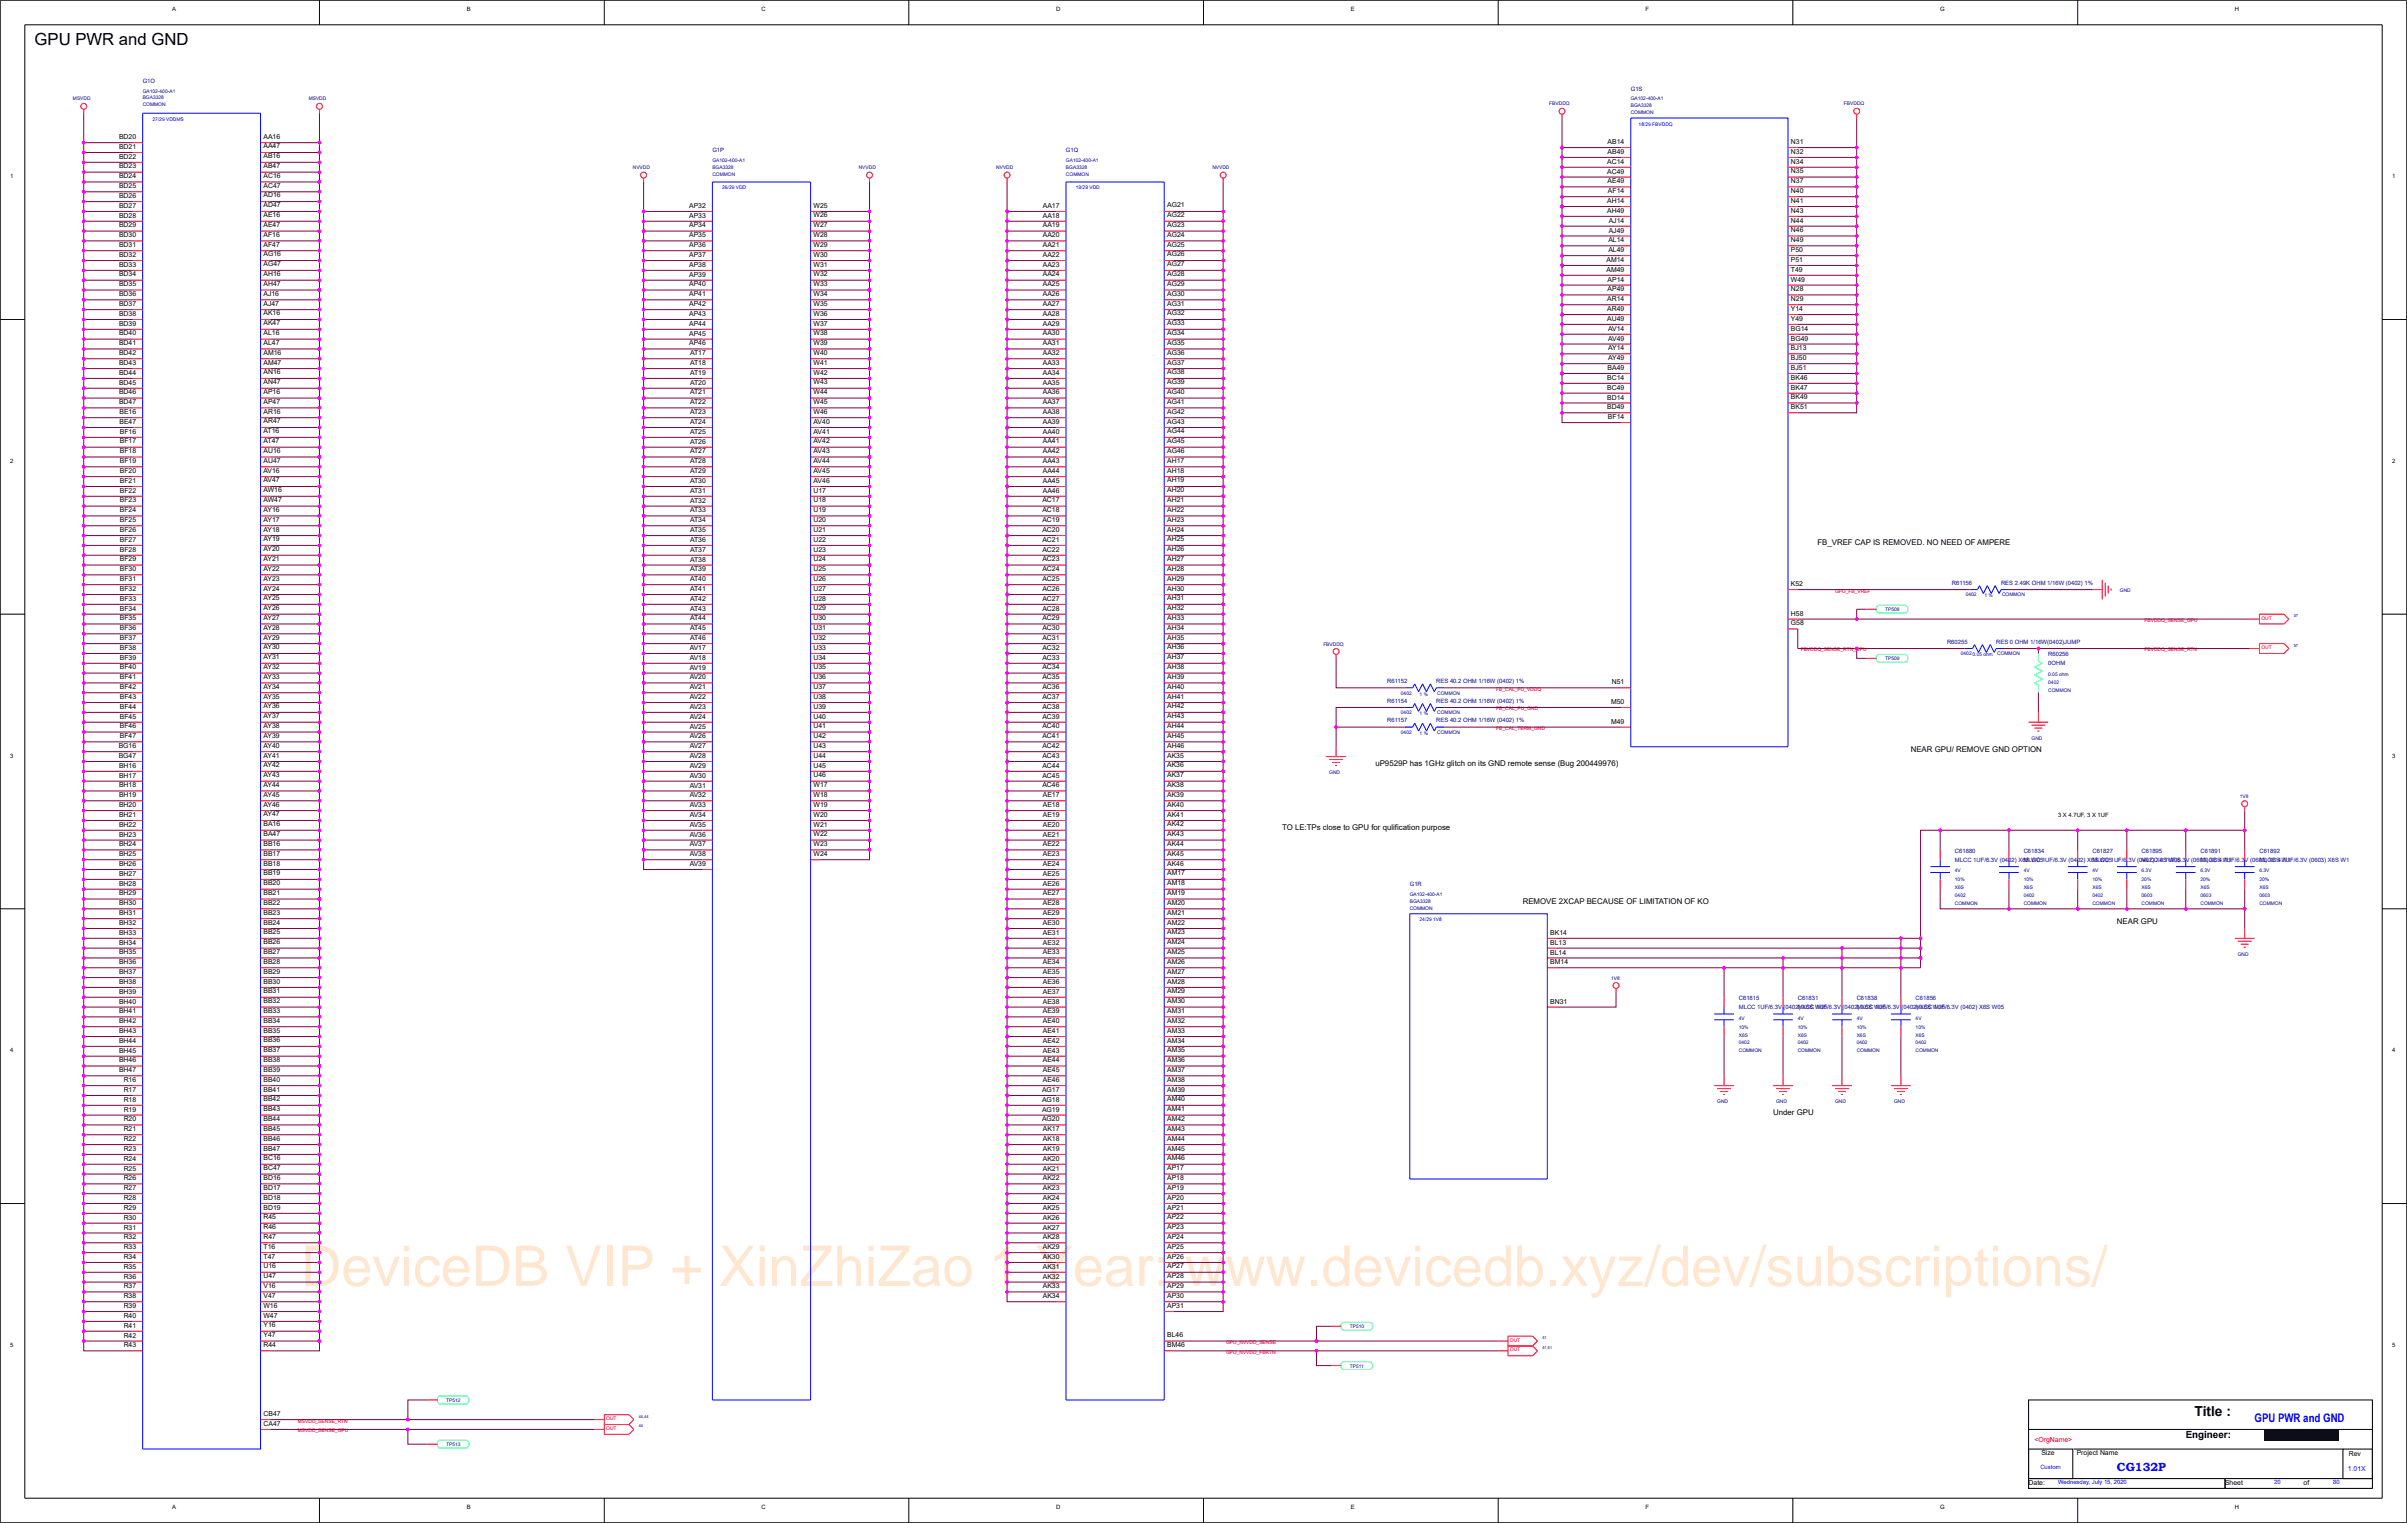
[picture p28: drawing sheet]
<svg xmlns="http://www.w3.org/2000/svg" width="271mm" height="172mm" viewBox="0 0 271 172" stroke-linecap="round" stroke-linejoin="round" font-family="sans-serif">
<defs><g id="words">
<text font-size="6.3" fill="#ff8000" x="33.9" y="145">DeviceDB VIP + XinZhiZao 1 Year: www.devicedb.xyz/dev/subscriptions/</text>
<text font-size="1.9" x="3.9" y="5.1">GPU PWR and GND</text>
<text font-size="1.6" x="247.4" y="159.6">Title :</text>
<g font-size="1.3" fill="#00f">
<text x="254.2" y="160.3">GPU PWR and GND</text>
<text x="238.6" y="165.8">CG132P</text>
</g>
<text font-size="1.1" x="246.4" y="162.1">Engineer:</text>
<g font-size=".9">
<text x="204.9" y="61.5">FB_VREF CAP IS REMOVED. NO NEED OF AMPERE</text>
<text x="155" y="86.4">uP9529P has 1GHz glitch on its GND remote sense (Bug 200449976)</text>
<text x="215.4" y="84.7">NEAR GPU/ REMOVE GND OPTION</text>
<text x="144.5" y="93.6">TO LE:TPs close to GPU for qulification purpose</text>
<text x="171.7" y="101.9">REMOVE 2XCAP BECAUSE OF LIMITATION OF KO</text>
<text x="238.6" y="104.1">NEAR GPU</text>
<text x="199.9" y="125.7">Under GPU</text>
</g>
<g font-size=".8">
<text x="13.4" y="17.9">BD22</text>
<text x="13.4" y="16.8">BD21</text>
<text x="13.4" y="15.7">BD20</text>
<text x="29.7" y="17.8">AB16</text>
<text x="29.7" y="16.7">AA47</text>
<text x="29.7" y="15.6">AA16</text>
<text x="181.2" y="17.3">AB49</text>
<text x="181.2" y="16.2">AB14</text>
<text x="201.9" y="17.3">N32</text>
<text x="201.9" y="16.2">N31</text>
<text x="13.4" y="23.4">BD27</text>
<text x="13.4" y="22.3">BD26</text>
<text x="13.4" y="21.2">BD25</text>
<text x="13.4" y="20.1">BD24</text>
<text x="13.4" y="19">BD23</text>
<text x="29.7" y="23.4">AD47</text>
<text x="29.7" y="22.3">AD16</text>
<text x="29.7" y="21.2">AC47</text>
<text x="29.7" y="20">AC16</text>
<text x="29.7" y="18.9">AB47</text>
<text x="77.7" y="23.4">AP32</text>
<text x="91.7" y="23.4">W25</text>
<text x="117.6" y="23.4">AA17</text>
<text x="131.6" y="23.4">AG21</text>
<text x="181.2" y="24">AH49</text>
<text x="181.2" y="22.9">AH14</text>
<text x="181.2" y="19.6">AC49</text>
<text x="181.2" y="18.5">AC14</text>
<text x="181.2" y="20.7">AE49</text>
<text x="181.3" y="21.8">AF14</text>
<text x="201.9" y="24">N43</text>
<text x="201.9" y="22.9">N41</text>
<text x="201.9" y="21.8">N40</text>
<text x="201.9" y="20.7">N37</text>
<text x="201.9" y="19.6">N35</text>
<text x="201.9" y="18.4">N34</text>
<text x="13.4" y="28.9">BD32</text>
<text x="13.4" y="27.8">BD31</text>
<text x="13.4" y="26.7">BD30</text>
<text x="13.4" y="25.6">BD29</text>
<text x="13.4" y="24.5">BD28</text>
<text x="29.7" y="28.9">AG16</text>
<text x="29.7" y="27.8">AF47</text>
<text x="29.7" y="26.7">AF16</text>
<text x="29.7" y="25.6">AE47</text>
<text x="29.7" y="24.5">AE16</text>
<text x="77.7" y="29">AP37</text>
<text x="77.7" y="27.9">AP36</text>
<text x="77.7" y="26.7">AP35</text>
<text x="77.7" y="25.6">AP34</text>
<text x="77.7" y="24.5">AP33</text>
<text x="91.7" y="28.9">W30</text>
<text x="91.7" y="27.8">W29</text>
<text x="91.7" y="26.7">W28</text>
<text x="91.7" y="25.6">W27</text>
<text x="91.7" y="24.5">W26</text>
<text x="117.6" y="29">AA22</text>
<text x="117.6" y="27.8">AA21</text>
<text x="117.6" y="26.7">AA20</text>
<text x="117.6" y="25.6">AA19</text>
<text x="117.6" y="24.5">AA18</text>
<text x="131.6" y="28.9">AG26</text>
<text x="131.6" y="27.8">AG25</text>
<text x="131.6" y="26.7">AG24</text>
<text x="131.6" y="25.6">AG23</text>
<text x="131.6" y="24.5">AG22</text>
<text x="181.1" y="29.5">AM14</text>
<text x="181.3" y="28.4">AL49</text>
<text x="181.3" y="27.3">AL14</text>
<text x="181.4" y="26.2">AJ49</text>
<text x="181.4" y="25.1">AJ14</text>
<text x="201.9" y="29.5">P51</text>
<text x="201.9" y="28.4">P50</text>
<text x="201.9" y="27.3">N49</text>
<text x="201.9" y="26.2">N46</text>
<text x="201.9" y="25.1">N44</text>
<text x="13.4" y="35.6">BD38</text>
<text x="13.4" y="34.5">BD37</text>
<text x="13.4" y="33.4">BD36</text>
<text x="13.4" y="32.3">BD35</text>
<text x="13.4" y="31.2">BD34</text>
<text x="13.4" y="30.1">BD33</text>
<text x="29.7" y="35.6">AK16</text>
<text x="29.7" y="34.4">AJ47</text>
<text x="29.7" y="33.3">AJ16</text>
<text x="29.7" y="32.2">AH47</text>
<text x="29.7" y="31.1">AH16</text>
<text x="29.7" y="30">AG47</text>
<text x="77.7" y="35.6">AP43</text>
<text x="77.7" y="34.5">AP42</text>
<text x="77.7" y="33.4">AP41</text>
<text x="77.7" y="32.3">AP40</text>
<text x="77.7" y="31.2">AP39</text>
<text x="77.7" y="30.1">AP38</text>
<text x="91.7" y="35.6">W36</text>
<text x="91.7" y="34.5">W35</text>
<text x="91.7" y="33.4">W34</text>
<text x="91.7" y="32.3">W33</text>
<text x="91.7" y="31.2">W32</text>
<text x="91.7" y="30">W31</text>
<text x="117.6" y="35.6">AA28</text>
<text x="117.6" y="34.5">AA27</text>
<text x="117.6" y="33.4">AA26</text>
<text x="117.6" y="32.3">AA25</text>
<text x="117.6" y="31.2">AA24</text>
<text x="117.6" y="30.1">AA23</text>
<text x="131.6" y="35.6">AG32</text>
<text x="131.6" y="34.5">AG31</text>
<text x="131.6" y="33.3">AG30</text>
<text x="131.6" y="32.2">AG29</text>
<text x="131.6" y="31.1">AG28</text>
<text x="131.6" y="30">AG27</text>
<text x="181.1" y="30.6">AM49</text>
<text x="181.2" y="35.1">AR49</text>
<text x="181.2" y="34">AR14</text>
<text x="181.2" y="32.9">AP49</text>
<text x="181.2" y="31.7">AP14</text>
<text x="201.9" y="35.1">Y14</text>
<text x="201.9" y="34">N29</text>
<text x="201.9" y="32.8">N28</text>
<text x="201.9" y="31.7">W49</text>
<text x="201.9" y="30.6">T49</text>
<text x="13.4" y="41.1">BD43</text>
<text x="13.4" y="40">BD42</text>
<text x="13.4" y="38.9">BD41</text>
<text x="13.4" y="37.8">BD40</text>
<text x="13.4" y="36.7">BD39</text>
<text x="29.7" y="41.1">AM47</text>
<text x="29.7" y="40">AM16</text>
<text x="29.7" y="38.9">AL47</text>
<text x="29.7" y="37.8">AL16</text>
<text x="29.7" y="36.7">AK47</text>
<text x="77.7" y="38.9">AP46</text>
<text x="77.7" y="37.8">AP45</text>
<text x="77.7" y="36.7">AP44</text>
<text x="77.8" y="41.1">AT18</text>
<text x="77.8" y="40">AT17</text>
<text x="91.7" y="41.1">W41</text>
<text x="91.7" y="40">W40</text>
<text x="91.7" y="38.9">W39</text>
<text x="91.7" y="37.8">W38</text>
<text x="91.7" y="36.7">W37</text>
<text x="117.6" y="41.1">AA33</text>
<text x="117.6" y="40">AA32</text>
<text x="117.6" y="38.9">AA31</text>
<text x="117.6" y="37.8">AA30</text>
<text x="117.6" y="36.7">AA29</text>
<text x="131.6" y="41.1">AG37</text>
<text x="131.6" y="40">AG36</text>
<text x="131.6" y="38.9">AG35</text>
<text x="131.6" y="37.8">AG34</text>
<text x="131.6" y="36.7">AG33</text>
<text x="181.2" y="36.2">AU49</text>
<text x="181.2" y="41.7">BA49</text>
<text x="181.3" y="40.6">AY49</text>
<text x="181.3" y="39.5">AY14</text>
<text x="181.3" y="38.4">AV49</text>
<text x="181.3" y="37.3">AV14</text>
<text x="201.9" y="41.7">BJ51</text>
<text x="201.9" y="40.6">BJ50</text>
<text x="201.9" y="39.5">BJ13</text>
<text x="201.9" y="38.4">BG49</text>
<text x="201.9" y="37.3">BG14</text>
<text x="201.9" y="36.2">Y49</text>
<text x="13.4" y="45.6">BD47</text>
<text x="13.4" y="44.5">BD46</text>
<text x="13.4" y="43.3">BD45</text>
<text x="13.4" y="42.2">BD44</text>
<text x="13.5" y="47.8">BE47</text>
<text x="13.5" y="46.7">BE16</text>
<text x="29.7" y="47.7">AR47</text>
<text x="29.7" y="46.6">AR16</text>
<text x="29.7" y="45.5">AP47</text>
<text x="29.7" y="44.4">AP16</text>
<text x="29.7" y="43.3">AN47</text>
<text x="29.7" y="42.2">AN16</text>
<text x="77.8" y="47.8">AT24</text>
<text x="77.8" y="46.7">AT23</text>
<text x="77.8" y="45.6">AT22</text>
<text x="77.8" y="44.5">AT21</text>
<text x="77.8" y="43.4">AT20</text>
<text x="77.8" y="42.3">AT19</text>
<text x="91.7" y="47.8">AV40</text>
<text x="91.7" y="46.7">W46</text>
<text x="91.7" y="45.6">W45</text>
<text x="91.7" y="44.4">W44</text>
<text x="91.7" y="43.3">W43</text>
<text x="91.7" y="42.2">W42</text>
<text x="117.6" y="47.8">AA39</text>
<text x="117.6" y="46.7">AA38</text>
<text x="117.6" y="45.6">AA37</text>
<text x="117.6" y="44.5">AA36</text>
<text x="117.6" y="43.3">AA35</text>
<text x="117.6" y="42.2">AA34</text>
<text x="131.6" y="47.7">AG43</text>
<text x="131.6" y="46.6">AG42</text>
<text x="131.6" y="45.5">AG41</text>
<text x="131.6" y="44.4">AG40</text>
<text x="131.6" y="43.3">AG39</text>
<text x="131.6" y="42.2">AG38</text>
<text x="181.2" y="46.1">BD49</text>
<text x="181.2" y="45">BD14</text>
<text x="181.2" y="43.9">BC49</text>
<text x="181.2" y="42.8">BC14</text>
<text x="181.3" y="47.3">BF14</text>
<text x="201.9" y="46.1">BK51</text>
<text x="201.9" y="45">BK49</text>
<text x="201.9" y="43.9">BK47</text>
<text x="201.9" y="42.8">BK46</text>
<text x="13.5" y="53.3">BF20</text>
<text x="13.5" y="52.2">BF19</text>
<text x="13.5" y="51.1">BF18</text>
<text x="13.5" y="50">BF17</text>
<text x="13.5" y="48.9">BF16</text>
<text x="29.7" y="53.3">AV16</text>
<text x="29.7" y="52.2">AU47</text>
<text x="29.7" y="51.1">AU16</text>
<text x="29.7" y="50">AT47</text>
<text x="29.7" y="48.8">AT16</text>
<text x="77.8" y="53.3">AT29</text>
<text x="77.8" y="52.2">AT28</text>
<text x="77.8" y="51.1">AT27</text>
<text x="77.8" y="50">AT26</text>
<text x="77.8" y="48.9">AT25</text>
<text x="91.7" y="53.3">AV45</text>
<text x="91.7" y="52.2">AV44</text>
<text x="91.7" y="51.1">AV43</text>
<text x="91.7" y="50">AV42</text>
<text x="91.7" y="48.9">AV41</text>
<text x="117.6" y="53.3">AA44</text>
<text x="117.6" y="52.2">AA43</text>
<text x="117.6" y="51.1">AA42</text>
<text x="117.6" y="50">AA41</text>
<text x="117.6" y="48.9">AA40</text>
<text x="131.6" y="53.3">AH18</text>
<text x="131.6" y="52.2">AH17</text>
<text x="131.6" y="51.1">AG46</text>
<text x="131.6" y="50">AG45</text>
<text x="131.6" y="48.8">AG44</text>
<text x="13.5" y="60">BF26</text>
<text x="13.5" y="58.9">BF25</text>
<text x="13.5" y="57.7">BF24</text>
<text x="13.5" y="56.6">BF23</text>
<text x="13.5" y="55.5">BF22</text>
<text x="13.5" y="54.4">BF21</text>
<text x="29.7" y="59.9">AY18</text>
<text x="29.7" y="58.8">AY17</text>
<text x="29.7" y="57.7">AY16</text>
<text x="29.7" y="56.6">AW47</text>
<text x="29.7" y="55.5">AW16</text>
<text x="29.7" y="54.4">AV47</text>
<text x="77.8" y="60">AT35</text>
<text x="77.8" y="58.9">AT34</text>
<text x="77.8" y="57.8">AT33</text>
<text x="77.8" y="56.7">AT32</text>
<text x="77.8" y="55.5">AT31</text>
<text x="77.8" y="54.4">AT30</text>
<text x="91.7" y="60">U21</text>
<text x="91.7" y="58.8">U20</text>
<text x="91.7" y="57.7">U19</text>
<text x="91.7" y="56.6">U18</text>
<text x="91.7" y="55.5">U17</text>
<text x="91.7" y="54.4">AV46</text>
<text x="117.5" y="60">AC20</text>
<text x="117.5" y="58.9">AC19</text>
<text x="117.5" y="57.7">AC18</text>
<text x="117.5" y="56.6">AC17</text>
<text x="117.6" y="55.5">AA46</text>
<text x="117.6" y="54.4">AA45</text>
<text x="131.6" y="59.9">AH24</text>
<text x="131.6" y="58.8">AH23</text>
<text x="131.6" y="57.7">AH22</text>
<text x="131.6" y="56.6">AH21</text>
<text x="131.6" y="55.5">AH20</text>
<text x="131.6" y="54.4">AH19</text>
<text x="13.5" y="65.5">BF31</text>
<text x="13.5" y="64.4">BF30</text>
<text x="13.5" y="63.3">BF29</text>
<text x="13.5" y="62.2">BF28</text>
<text x="13.5" y="61.1">BF27</text>
<text x="29.7" y="65.5">AY23</text>
<text x="29.7" y="64.4">AY22</text>
<text x="29.7" y="63.2">AY21</text>
<text x="29.7" y="62.1">AY20</text>
<text x="29.7" y="61">AY19</text>
<text x="77.8" y="65.5">AT40</text>
<text x="77.8" y="64.4">AT39</text>
<text x="77.8" y="63.3">AT38</text>
<text x="77.8" y="62.2">AT37</text>
<text x="77.8" y="61.1">AT36</text>
<text x="91.7" y="65.5">U26</text>
<text x="91.7" y="64.4">U25</text>
<text x="91.7" y="63.3">U24</text>
<text x="91.7" y="62.2">U23</text>
<text x="91.7" y="61.1">U22</text>
<text x="117.5" y="65.5">AC25</text>
<text x="117.5" y="64.4">AC24</text>
<text x="117.5" y="63.3">AC23</text>
<text x="117.5" y="62.2">AC22</text>
<text x="117.5" y="61.1">AC21</text>
<text x="131.6" y="65.5">AH29</text>
<text x="131.6" y="64.4">AH28</text>
<text x="131.6" y="63.2">AH27</text>
<text x="131.6" y="62.1">AH26</text>
<text x="131.6" y="61">AH25</text>
<text x="13.5" y="71">BF36</text>
<text x="13.5" y="69.9">BF35</text>
<text x="13.5" y="68.8">BF34</text>
<text x="13.5" y="67.7">BF33</text>
<text x="13.5" y="66.6">BF32</text>
<text x="29.7" y="71">AY28</text>
<text x="29.7" y="69.9">AY27</text>
<text x="29.7" y="68.8">AY26</text>
<text x="29.7" y="67.7">AY25</text>
<text x="29.7" y="66.6">AY24</text>
<text x="77.8" y="71.1">AT45</text>
<text x="77.8" y="69.9">AT44</text>
<text x="77.8" y="68.8">AT43</text>
<text x="77.8" y="67.7">AT42</text>
<text x="77.8" y="66.6">AT41</text>
<text x="91.7" y="71">U31</text>
<text x="91.7" y="69.9">U30</text>
<text x="91.7" y="68.8">U29</text>
<text x="91.7" y="67.7">U28</text>
<text x="91.7" y="66.6">U27</text>
<text x="117.5" y="71">AC30</text>
<text x="117.5" y="69.9">AC29</text>
<text x="117.5" y="68.8">AC28</text>
<text x="117.5" y="67.7">AC27</text>
<text x="117.5" y="66.6">AC26</text>
<text x="131.6" y="71">AH34</text>
<text x="131.6" y="69.9">AH33</text>
<text x="131.6" y="68.8">AH32</text>
<text x="131.6" y="67.7">AH31</text>
<text x="131.6" y="66.6">AH30</text>
<text x="201.9" y="70.5">G58</text>
<text x="201.9" y="69.4">H58</text>
<text x="201.9" y="66.1">K52</text>
<text x="13.5" y="77.7">BF42</text>
<text x="13.5" y="76.6">BF41</text>
<text x="13.5" y="75.5">BF40</text>
<text x="13.5" y="74.4">BF39</text>
<text x="13.5" y="73.3">BF38</text>
<text x="13.5" y="72.1">BF37</text>
<text x="29.7" y="77.6">AY34</text>
<text x="29.7" y="76.5">AY33</text>
<text x="29.7" y="75.4">AY32</text>
<text x="29.7" y="74.3">AY31</text>
<text x="29.7" y="73.2">AY30</text>
<text x="29.7" y="72.1">AY29</text>
<text x="77.7" y="77.7">AV21</text>
<text x="77.7" y="76.6">AV20</text>
<text x="77.7" y="75.5">AV19</text>
<text x="77.7" y="74.4">AV18</text>
<text x="77.7" y="73.3">AV17</text>
<text x="77.8" y="72.2">AT46</text>
<text x="91.7" y="77.7">U37</text>
<text x="91.7" y="76.6">U36</text>
<text x="91.7" y="75.5">U35</text>
<text x="91.7" y="74.4">U34</text>
<text x="91.7" y="73.2">U33</text>
<text x="91.7" y="72.1">U32</text>
<text x="117.5" y="77.7">AC36</text>
<text x="117.5" y="76.6">AC35</text>
<text x="117.5" y="75.5">AC34</text>
<text x="117.5" y="74.4">AC33</text>
<text x="117.5" y="73.3">AC32</text>
<text x="117.5" y="72.1">AC31</text>
<text x="131.6" y="77.6">AH40</text>
<text x="131.6" y="76.5">AH39</text>
<text x="131.6" y="75.4">AH38</text>
<text x="131.6" y="74.3">AH37</text>
<text x="131.6" y="73.2">AH36</text>
<text x="131.6" y="72.1">AH35</text>
<text x="181.7" y="77.2">N51</text>
<text x="13.5" y="83.2">BF47</text>
<text x="13.5" y="82.1">BF46</text>
<text x="13.5" y="81">BF45</text>
<text x="13.5" y="79.9">BF44</text>
<text x="13.5" y="78.8">BF43</text>
<text x="29.7" y="83.2">AY39</text>
<text x="29.7" y="82.1">AY38</text>
<text x="29.7" y="81">AY37</text>
<text x="29.7" y="79.9">AY36</text>
<text x="29.7" y="78.7">AY35</text>
<text x="77.7" y="83.2">AV26</text>
<text x="77.7" y="82.1">AV25</text>
<text x="77.7" y="81">AV24</text>
<text x="77.7" y="79.9">AV23</text>
<text x="77.7" y="78.8">AV22</text>
<text x="91.7" y="83.2">U42</text>
<text x="91.7" y="82.1">U41</text>
<text x="91.7" y="81">U40</text>
<text x="91.7" y="79.9">U39</text>
<text x="91.7" y="78.8">U38</text>
<text x="117.5" y="83.2">AC41</text>
<text x="117.5" y="82.1">AC40</text>
<text x="117.5" y="81">AC39</text>
<text x="117.5" y="79.9">AC38</text>
<text x="117.5" y="78.8">AC37</text>
<text x="131.6" y="83.2">AH45</text>
<text x="131.6" y="82.1">AH44</text>
<text x="131.6" y="81">AH43</text>
<text x="131.6" y="79.9">AH42</text>
<text x="131.6" y="78.8">AH41</text>
<text x="181.6" y="81.6">M49</text>
<text x="181.6" y="79.4">M50</text>
<text x="13.4" y="85.4">BG47</text>
<text x="13.4" y="84.3">BG16</text>
<text x="13.4" y="89.9">BH19</text>
<text x="13.4" y="88.8">BH18</text>
<text x="13.4" y="87.7">BH17</text>
<text x="13.4" y="86.5">BH16</text>
<text x="29.7" y="89.8">AY45</text>
<text x="29.7" y="88.7">AY44</text>
<text x="29.7" y="87.6">AY43</text>
<text x="29.7" y="86.5">AY42</text>
<text x="29.7" y="85.4">AY41</text>
<text x="29.7" y="84.3">AY40</text>
<text x="77.7" y="89.9">AV32</text>
<text x="77.7" y="88.8">AV31</text>
<text x="77.7" y="87.7">AV30</text>
<text x="77.7" y="86.6">AV29</text>
<text x="77.7" y="85.5">AV28</text>
<text x="77.7" y="84.3">AV27</text>
<text x="91.7" y="89.9">W18</text>
<text x="91.7" y="88.8">W17</text>
<text x="91.7" y="87.6">U46</text>
<text x="91.7" y="86.5">U45</text>
<text x="91.7" y="85.4">U44</text>
<text x="91.7" y="84.3">U43</text>
<text x="117.5" y="88.8">AC46</text>
<text x="117.5" y="87.7">AC45</text>
<text x="117.5" y="86.5">AC44</text>
<text x="117.5" y="85.4">AC43</text>
<text x="117.5" y="84.3">AC42</text>
<text x="117.6" y="89.9">AE17</text>
<text x="131.6" y="89.8">AK39</text>
<text x="131.6" y="88.7">AK38</text>
<text x="131.6" y="87.6">AK37</text>
<text x="131.6" y="86.5">AK36</text>
<text x="131.6" y="85.4">AK35</text>
<text x="131.6" y="84.3">AH46</text>
<text x="13.4" y="95.4">BH24</text>
<text x="13.4" y="94.3">BH23</text>
<text x="13.4" y="93.2">BH22</text>
<text x="13.4" y="92.1">BH21</text>
<text x="13.4" y="91">BH20</text>
<text x="29.7" y="95.4">BB16</text>
<text x="29.7" y="94.3">BA47</text>
<text x="29.7" y="93.1">BA16</text>
<text x="29.7" y="92">AY47</text>
<text x="29.7" y="90.9">AY46</text>
<text x="77.7" y="95.4">AV37</text>
<text x="77.7" y="94.3">AV36</text>
<text x="77.7" y="93.2">AV35</text>
<text x="77.7" y="92.1">AV34</text>
<text x="77.7" y="91">AV33</text>
<text x="91.7" y="95.4">W23</text>
<text x="91.7" y="94.3">W22</text>
<text x="91.7" y="93.2">W21</text>
<text x="91.7" y="92.1">W20</text>
<text x="91.7" y="91">W19</text>
<text x="117.6" y="95.4">AE22</text>
<text x="117.6" y="94.3">AE21</text>
<text x="117.6" y="93.2">AE20</text>
<text x="117.6" y="92.1">AE19</text>
<text x="117.6" y="91">AE18</text>
<text x="131.6" y="95.4">AK44</text>
<text x="131.6" y="94.3">AK43</text>
<text x="131.6" y="93.2">AK42</text>
<text x="131.6" y="92">AK41</text>
<text x="131.6" y="90.9">AK40</text>
<text x="13.4" y="100.9">BH29</text>
<text x="13.4" y="99.8">BH28</text>
<text x="13.4" y="98.7">BH27</text>
<text x="13.4" y="97.6">BH26</text>
<text x="13.4" y="96.5">BH25</text>
<text x="29.7" y="100.9">BB21</text>
<text x="29.7" y="99.8">BB20</text>
<text x="29.7" y="98.7">BB19</text>
<text x="29.7" y="97.6">BB18</text>
<text x="29.7" y="96.5">BB17</text>
<text x="77.7" y="97.6">AV39</text>
<text x="77.7" y="96.5">AV38</text>
<text x="91.7" y="96.5">W24</text>
<text x="117.6" y="100.9">AE27</text>
<text x="117.6" y="99.8">AE26</text>
<text x="117.6" y="98.7">AE25</text>
<text x="117.6" y="97.6">AE24</text>
<text x="117.6" y="96.5">AE23</text>
<text x="131.6" y="100.9">AM19</text>
<text x="131.6" y="99.8">AM18</text>
<text x="131.6" y="98.7">AM17</text>
<text x="131.6" y="97.6">AK46</text>
<text x="131.6" y="96.5">AK45</text>
<text x="13.4" y="107.6">BH35</text>
<text x="13.4" y="106.5">BH34</text>
<text x="13.4" y="105.4">BH33</text>
<text x="13.4" y="104.3">BH32</text>
<text x="13.4" y="103.2">BH31</text>
<text x="13.4" y="102.1">BH30</text>
<text x="29.7" y="107.5">BB27</text>
<text x="29.7" y="106.4">BB26</text>
<text x="29.7" y="105.3">BB25</text>
<text x="29.7" y="104.2">BB24</text>
<text x="29.7" y="103.1">BB23</text>
<text x="29.7" y="102">BB22</text>
<text x="117.6" y="107.6">AE33</text>
<text x="117.6" y="106.5">AE32</text>
<text x="117.6" y="105.4">AE31</text>
<text x="117.6" y="104.3">AE30</text>
<text x="117.6" y="103.2">AE29</text>
<text x="117.6" y="102.1">AE28</text>
<text x="131.6" y="107.6">AM25</text>
<text x="131.6" y="106.4">AM24</text>
<text x="131.6" y="105.3">AM23</text>
<text x="131.6" y="104.2">AM22</text>
<text x="131.6" y="103.1">AM21</text>
<text x="131.6" y="102">AM20</text>
<text x="174.8" y="107.6">BL14</text>
<text x="174.8" y="106.5">BL13</text>
<text x="174.8" y="105.4">BK14</text>
<text x="13.4" y="113.1">BH40</text>
<text x="13.4" y="112">BH39</text>
<text x="13.4" y="110.9">BH38</text>
<text x="13.4" y="109.8">BH37</text>
<text x="13.4" y="108.7">BH36</text>
<text x="29.7" y="113.1">BB32</text>
<text x="29.7" y="112">BB31</text>
<text x="29.7" y="110.9">BB30</text>
<text x="29.7" y="109.8">BB29</text>
<text x="29.7" y="108.7">BB28</text>
<text x="117.6" y="113.1">AE38</text>
<text x="117.6" y="112">AE37</text>
<text x="117.6" y="110.9">AE36</text>
<text x="117.6" y="109.8">AE35</text>
<text x="117.6" y="108.7">AE34</text>
<text x="131.6" y="113.1">AM30</text>
<text x="131.6" y="112">AM29</text>
<text x="131.6" y="110.9">AM28</text>
<text x="131.6" y="109.8">AM27</text>
<text x="131.6" y="108.7">AM26</text>
<text x="174.8" y="108.7">BM14</text>
<text x="174.8" y="113.1">BN31</text>
<text x="13.4" y="119.8">BH46</text>
<text x="13.4" y="118.7">BH45</text>
<text x="13.4" y="117.6">BH44</text>
<text x="13.4" y="116.4">BH43</text>
<text x="13.4" y="115.3">BH42</text>
<text x="13.4" y="114.2">BH41</text>
<text x="29.7" y="119.7">BB38</text>
<text x="29.7" y="118.6">BB37</text>
<text x="29.7" y="117.5">BB36</text>
<text x="29.7" y="116.4">BB35</text>
<text x="29.7" y="115.3">BB34</text>
<text x="29.7" y="114.2">BB33</text>
<text x="117.6" y="119.8">AE44</text>
<text x="117.6" y="118.7">AE43</text>
<text x="117.6" y="117.6">AE42</text>
<text x="117.6" y="116.5">AE41</text>
<text x="117.6" y="115.3">AE40</text>
<text x="117.6" y="114.2">AE39</text>
<text x="131.6" y="119.7">AM36</text>
<text x="131.6" y="118.6">AM35</text>
<text x="131.6" y="117.5">AM34</text>
<text x="131.6" y="116.4">AM33</text>
<text x="131.6" y="115.3">AM32</text>
<text x="131.6" y="114.2">AM31</text>
<text x="13.4" y="120.9">BH47</text>
<text x="13.9" y="125.3">R19</text>
<text x="13.9" y="124.2">R18</text>
<text x="13.9" y="123.1">R17</text>
<text x="13.9" y="122">R16</text>
<text x="29.7" y="125.3">BB43</text>
<text x="29.7" y="124.2">BB42</text>
<text x="29.7" y="123.1">BB41</text>
<text x="29.7" y="121.9">BB40</text>
<text x="29.7" y="120.8">BB39</text>
<text x="117.5" y="125.3">AG19</text>
<text x="117.5" y="124.2">AG18</text>
<text x="117.5" y="123.1">AG17</text>
<text x="117.6" y="122">AE46</text>
<text x="117.6" y="120.9">AE45</text>
<text x="131.6" y="125.3">AM41</text>
<text x="131.6" y="124.2">AM40</text>
<text x="131.6" y="123.1">AM39</text>
<text x="131.6" y="122">AM38</text>
<text x="131.6" y="120.8">AM37</text>
<text x="13.9" y="132">R25</text>
<text x="13.9" y="130.8">R24</text>
<text x="13.9" y="129.7">R23</text>
<text x="13.9" y="128.6">R22</text>
<text x="13.9" y="127.5">R21</text>
<text x="13.9" y="126.4">R20</text>
<text x="29.7" y="131.9">BC47</text>
<text x="29.7" y="130.8">BC16</text>
<text x="29.7" y="129.7">BB47</text>
<text x="29.7" y="128.6">BB46</text>
<text x="29.7" y="127.5">BB45</text>
<text x="29.7" y="126.4">BB44</text>
<text x="117.5" y="126.4">AG20</text>
<text x="117.6" y="132">AK21</text>
<text x="117.6" y="130.8">AK20</text>
<text x="117.6" y="129.7">AK19</text>
<text x="117.6" y="128.6">AK18</text>
<text x="117.6" y="127.5">AK17</text>
<text x="131.6" y="131.9">AP17</text>
<text x="131.6" y="130.8">AM46</text>
<text x="131.6" y="129.7">AM45</text>
<text x="131.6" y="128.6">AM44</text>
<text x="131.6" y="127.5">AM43</text>
<text x="131.6" y="126.4">AM42</text>
<text x="13.9" y="137.5">R30</text>
<text x="13.9" y="136.4">R29</text>
<text x="13.9" y="135.3">R28</text>
<text x="13.9" y="134.2">R27</text>
<text x="13.9" y="133.1">R26</text>
<text x="29.7" y="137.5">R45</text>
<text x="29.7" y="136.3">BD19</text>
<text x="29.7" y="135.2">BD18</text>
<text x="29.7" y="134.1">BD17</text>
<text x="29.7" y="133">BD16</text>
<text x="117.6" y="137.5">AK26</text>
<text x="117.6" y="136.4">AK25</text>
<text x="117.6" y="135.3">AK24</text>
<text x="117.6" y="134.2">AK23</text>
<text x="117.6" y="133.1">AK22</text>
<text x="131.6" y="137.5">AP22</text>
<text x="131.6" y="136.3">AP21</text>
<text x="131.6" y="135.2">AP20</text>
<text x="131.6" y="134.1">AP19</text>
<text x="131.6" y="133">AP18</text>
<text x="13.9" y="143">R35</text>
<text x="13.9" y="141.9">R34</text>
<text x="13.9" y="140.8">R33</text>
<text x="13.9" y="139.7">R32</text>
<text x="13.9" y="138.6">R31</text>
<text x="29.7" y="143">U16</text>
<text x="29.7" y="141.9">T47</text>
<text x="29.7" y="140.8">T16</text>
<text x="29.7" y="139.7">R47</text>
<text x="29.7" y="138.6">R46</text>
<text x="117.6" y="143">AK31</text>
<text x="117.6" y="141.9">AK30</text>
<text x="117.6" y="140.8">AK29</text>
<text x="117.6" y="139.7">AK28</text>
<text x="117.6" y="138.6">AK27</text>
<text x="131.6" y="143">AP27</text>
<text x="131.6" y="141.9">AP26</text>
<text x="131.6" y="140.8">AP25</text>
<text x="131.6" y="139.7">AP24</text>
<text x="131.6" y="138.6">AP23</text>
<text x="13.9" y="149.7">R41</text>
<text x="13.9" y="148.6">R40</text>
<text x="13.9" y="147.5">R39</text>
<text x="13.9" y="146.4">R38</text>
<text x="13.9" y="145.2">R37</text>
<text x="13.9" y="144.1">R36</text>
<text x="29.7" y="149.6">Y16</text>
<text x="29.7" y="148.5">W47</text>
<text x="29.7" y="147.4">W16</text>
<text x="29.7" y="146.3">V47</text>
<text x="29.7" y="145.2">V16</text>
<text x="29.7" y="144.1">U47</text>
<text x="117.6" y="146.4">AK34</text>
<text x="117.6" y="145.2">AK33</text>
<text x="117.6" y="144.1">AK32</text>
<text x="131.6" y="147.4">AP31</text>
<text x="131.6" y="146.3">AP30</text>
<text x="131.6" y="145.2">AP29</text>
<text x="131.6" y="144.1">AP28</text>
<text x="13.9" y="151.9">R43</text>
<text x="13.9" y="150.8">R42</text>
<text x="29.7" y="151.9">R44</text>
<text x="29.7" y="150.7">Y47</text>
<text x="131.6" y="151.9">BM46</text>
<text x="131.6" y="150.7">BL46</text>
<text x="29.7" y="160.7">CA47</text>
<text x="29.7" y="159.6">CB47</text>
<text x="228.7" y="167.4">Date:</text>
<text x="230.1" y="164.1">Size</text>
<text x="234.1" y="164.1">Project Name</text>
<text x="250.8" y="167.4">Sheet</text>
<text x="259.7" y="167.4">of</text>
<text x="264.8" y="164.2">Rev</text>
</g>
<text font-size=".8" fill="#f00" x="229.3" y="162.6">&lt;OrgName&gt;</text>
<text font-size=".8" fill="#00f" x="264.7" y="165.8">1.01X</text>
<g font-size=".7">
<text x="19.4" y="1.2">A</text>
<text x="52.6" y="1.2">B</text>
<text x="85.8" y="1.2">C</text>
<text x="119.1" y="1.2">D</text>
<text x="152.3" y="1.2">E</text>
<text x="185.5" y="1.2">F</text>
<text x="218.7" y="1.2">G</text>
<text x="251.9" y="1.2">H</text>
<text x="1.1" y="20.1">1</text>
<text x="269.7" y="20.1">1</text>
<text x="1.1" y="52.2">2</text>
<text x="269.7" y="52.2">2</text>
<text x="1.1" y="85.4">3</text>
<text x="269.7" y="85.4">3</text>
<text x="232" y="92">3 X 4.7UF, 3 X 1UF</text>
<text x="1.1" y="118.6">4</text>
<text x="269.7" y="118.6">4</text>
<text x="1.1" y="151.8">5</text>
<text x="269.7" y="151.8">5</text>
<text x="19.4" y="170.1">A</text>
<text x="52.6" y="170.1">B</text>
<text x="85.8" y="170.1">C</text>
<text x="119.1" y="170.1">D</text>
<text x="152.3" y="170.1">E</text>
<text x="185.5" y="170.1">F</text>
<text x="218.7" y="170.1">G</text>
<text x="251.9" y="170.1">H</text>
</g>
<g font-size=".7" fill="#0000a0">
<text x="16.1" y="9.3">G1O</text>
<text x="183.8" y="10.2">G1S</text>
<text x="80.3" y="17.2">G1P</text>
<text x="120.2" y="17.2">G1Q</text>
<text x="220" y="65.9">R61156</text>
<text x="225.6" y="65.9">RES 2.49K OHM 1/16W (0402) 1%</text>
<text x="156.4" y="77">R61152</text>
<text x="161.9" y="77">RES 40.2 OHM 1/16W (0402) 1%</text>
<text x="219.5" y="72.6">R60255</text>
<text x="225" y="72.6">RES 0 OHM 1/16W(0402)JUMP</text>
<text x="230.9" y="74">R60256</text>
<text x="230.9" y="75">0OHM</text>
<text x="156.4" y="81.4">R61157</text>
<text x="156.4" y="79.2">R61154</text>
<text x="161.9" y="81.4">RES 40.2 OHM 1/16W (0402) 1%</text>
<text x="161.9" y="79.2">RES 40.2 OHM 1/16W (0402) 1%</text>
<text x="158.9" y="99.9">G1R</text>
<text x="220.4" y="96.1">C61880</text>
<text x="220.4" y="97.1">MLCC 1UF/6.3V (0402) X6S W05</text>
<text x="228.1" y="96.1">C61834</text>
<text x="228.1" y="97.1">MLCC 1UF/6.3V (0402) X6S W05</text>
<text x="235.9" y="96.1">C61827</text>
<text x="235.9" y="97.1">MLCC 1UF/6.3V (0402) X6S W05</text>
<text x="241.4" y="96.1">C61895</text>
<text x="241.4" y="97.1">MLCC 4.7UF/6.3V (0603) X6S W1</text>
<text x="248.1" y="96.1">C61891</text>
<text x="248.1" y="97.1">MLCC 4.7UF/6.3V (0603) X6S W1</text>
<text x="254.7" y="96.1">C61892</text>
<text x="254.7" y="97.1">MLCC 4.7UF/6.3V (0603) X6S W1</text>
<text x="196" y="112.7">C61815</text>
<text x="196" y="113.7">MLCC 1UF/6.3V (0402) X6S W05</text>
<text x="202.7" y="112.7">C61831</text>
<text x="202.7" y="113.7">MLCC 1UF/6.3V (0402) X6S W05</text>
<text x="209.3" y="112.7">C61838</text>
<text x="209.3" y="113.7">MLCC 1UF/6.3V (0402) X6S W05</text>
<text x="215.9" y="112.7">C61856</text>
<text x="215.9" y="113.7">MLCC 1UF/6.3V (0402) X6S W05</text>
</g>
<g font-size=".7" fill="#00f">
<text x="230" y="165.6">Custom</text>
<text x="232" y="167.3">Wednesday, July 15, 2020</text>
<text x="256.4" y="167.3">20</text>
<text x="263" y="167.3">80</text>
</g>
<g font-size=".6" fill="#0000a0">
<text x="8.2" y="11.3">MSVDD</text>
<text x="16.1" y="10.4">GA102-400-A1</text>
<text x="16.1" y="11.2">BGA3328</text>
<text x="16.1" y="12">COMMON</text>
<text x="34.8" y="11.3">MSVDD</text>
<text x="174.6" y="11.9">FBVDDQ</text>
<text x="183.8" y="11.3">GA102-400-A1</text>
<text x="207.9" y="11.9">FBVDDQ</text>
<text x="183.8" y="12.9">COMMON</text>
<text x="183.8" y="12.1">BGA3328</text>
<text x="71.3" y="19.1">NVVDD</text>
<text x="80.3" y="18.3">GA102-400-A1</text>
<text x="80.3" y="19.1">BGA3328</text>
<text x="80.3" y="19.8">COMMON</text>
<text x="96.8" y="19.1">NVVDD</text>
<text x="112.3" y="19.1">NVVDD</text>
<text x="120.2" y="18.3">GA102-400-A1</text>
<text x="120.2" y="19.1">BGA3328</text>
<text x="120.2" y="19.8">COMMON</text>
<text x="136.7" y="19.1">NVVDD</text>
<text x="212.5" y="68.9">TP508</text>
<text x="221.6" y="67.2">0402</text>
<text x="223.7" y="67.4">1 %</text>
<text x="225.7" y="67.2">COMMON</text>
<text x="239" y="66.7">GND</text>
<text x="149.2" y="72.8">FBVDDQ</text>
<text x="212.5" y="74.4">TP509</text>
<text x="221" y="73.9">0402</text>
<text x="222.4" y="74">0.05 ohm</text>
<text x="225.1" y="73.9">COMMON</text>
<text x="230.9" y="78">COMMON</text>
<text x="230.9" y="76.2">0.05 ohm</text>
<text x="230.9" y="77.1">0402</text>
<text x="157.9" y="82.7">0402</text>
<text x="157.9" y="80.5">0402</text>
<text x="157.9" y="78.3">0402</text>
<text x="160" y="82.9">1 %</text>
<text x="160" y="80.6">1 %</text>
<text x="160" y="78.4">1 %</text>
<text x="162" y="82.7">COMMON</text>
<text x="162" y="78.3">COMMON</text>
<text x="162" y="80.5">COMMON</text>
<text x="229" y="83.4">GND</text>
<text x="149.8" y="87.3">GND</text>
<text x="252.5" y="89.9">1V8</text>
<text x="158.9" y="101">GA102-400-A1</text>
<text x="158.9" y="101.8">BGA3328</text>
<text x="220.4" y="100.2">X6S</text>
<text x="220.4" y="98.4">4V</text>
<text x="220.4" y="99.4">10%</text>
<text x="220.4" y="101.1">0402</text>
<text x="228.1" y="99.4">10%</text>
<text x="228.1" y="98.4">4V</text>
<text x="228.1" y="100.2">X6S</text>
<text x="228.1" y="101.1">0402</text>
<text x="235.9" y="100.2">X6S</text>
<text x="235.9" y="98.4">4V</text>
<text x="235.9" y="99.4">10%</text>
<text x="235.9" y="101.1">0402</text>
<text x="241.4" y="101.1">0603</text>
<text x="241.4" y="100.2">X6S</text>
<text x="241.4" y="99.4">20%</text>
<text x="241.4" y="98.4">6.3V</text>
<text x="248.1" y="98.4">6.3V</text>
<text x="248.1" y="99.4">20%</text>
<text x="248.1" y="100.2">X6S</text>
<text x="248.1" y="101.1">0603</text>
<text x="254.7" y="100.2">X6S</text>
<text x="254.7" y="101.1">0603</text>
<text x="254.7" y="98.4">6.3V</text>
<text x="254.7" y="99.4">20%</text>
<text x="158.9" y="102.6">COMMON</text>
<text x="220.4" y="102">COMMON</text>
<text x="228.1" y="102">COMMON</text>
<text x="235.9" y="102">COMMON</text>
<text x="241.4" y="102">COMMON</text>
<text x="248.1" y="102">COMMON</text>
<text x="252.3" y="107.8">GND</text>
<text x="254.7" y="102">COMMON</text>
<text x="181.6" y="110.4">1V8</text>
<text x="196" y="117.7">0402</text>
<text x="196" y="118.6">COMMON</text>
<text x="196" y="115">4V</text>
<text x="196" y="116">10%</text>
<text x="196" y="116.8">X6S</text>
<text x="202.7" y="118.6">COMMON</text>
<text x="202.7" y="117.7">0402</text>
<text x="202.7" y="116.8">X6S</text>
<text x="202.7" y="116">10%</text>
<text x="202.7" y="115">4V</text>
<text x="209.3" y="116">10%</text>
<text x="209.3" y="116.8">X6S</text>
<text x="209.3" y="115">4V</text>
<text x="209.3" y="118.6">COMMON</text>
<text x="209.3" y="117.7">0402</text>
<text x="215.9" y="118.6">COMMON</text>
<text x="215.9" y="117.7">0402</text>
<text x="215.9" y="116.8">X6S</text>
<text x="215.9" y="116">10%</text>
<text x="215.9" y="115">4V</text>
<text x="193.6" y="124.4">GND</text>
<text x="200.2" y="124.4">GND</text>
<text x="206.9" y="124.4">GND</text>
<text x="213.5" y="124.4">GND</text>
<text x="152.2" y="149.7">TP510</text>
<text x="152.2" y="154.2">TP511</text>
<text x="50.3" y="158">TP512</text>
<text x="50.3" y="163">TP513</text>
</g>
<g font-size=".6" fill="#00f">
<text x="17.2" y="13.6">27/29 VDDMS</text>
<text x="184.7" y="14.3">18/29 FBVDDQ</text>
<text x="81.4" y="21.3">26/29 VDD</text>
<text x="121.3" y="21.3">19/29 VDD</text>
<text x="160" y="103.8">24/29 1V8</text>
</g>
<g font-size=".6" fill="#f00">
<text x="206.9" y="66.8">GPU_FB_VREF</text>
<text x="241.7" y="70.1">FBVDDQ_SENSE_GPU</text>
<text x="254.9" y="69.8">OUT</text>
<text x="168.7" y="77.9">FB_CAL_PD_VDDQ</text>
<text x="203" y="73.4">FBVDDQ_SENSE_RTN_GPU</text>
<text x="241.7" y="73.4">FBVDDQ_SENSE_RTN</text>
<text x="254.9" y="73.2">OUT</text>
<text x="168.7" y="80.1">FB_CAL_PU_GND</text>
<text x="168.7" y="82.3">FB_CAL_TERM_GND</text>
<text x="138.2" y="152.6">GPU_NVVDD_FBRTN</text>
<text x="138.2" y="151.5">GPU_NVVDD_SENSE</text>
<text x="170.2" y="152.3">OUT</text>
<text x="170.2" y="151.2">OUT</text>
<text x="33.6" y="161.5">MSVDD_SENSE_GPU</text>
<text x="33.6" y="160.4">MSVDD_SENSE_RTN</text>
<text x="68.3" y="161.2">OUT</text>
<text x="68.3" y="160.1">OUT</text>
</g>
<g font-size=".4" fill="#0000a0">
<text x="258.6" y="69.6">37</text>
<text x="258.6" y="72.9">37</text>
<text x="173.9" y="152.1">51,51</text>
<text x="173.9" y="151">51</text>
<text x="72" y="160.9">44</text>
<text x="72" y="159.8">44,44</text>
</g>
</g></defs>
<g fill="none" stroke="#00f" stroke-width=".11">
<path d="M16.1 12.8h13.3v150.6h-13.3zM183.8 13.3h17.8v70.9h-17.8zM80.3 20.5h11.1v137.3h-11.1zM120.2 20.5h11v137.3h-11zM158.4 79.8h.9M158.4 77.5h.9M161.9 79.8h.9M161.9 77.5h.9M221.5 73.1h.9M222 66.5h.9M225 73.1h.9M225.6 66.5h.9"/>
<path d="M158.4 82h.9M161.9 82h.9M217.6 97.7h2.2M217.6 98.4h2.2M218.7 96.9v.8M218.7 98.4v.7M225.4 97.7h2.2M225.4 98.4h2.2M226.5 96.9v.8M226.5 98.4v.7M233.1 97.7h2.2M233.1 98.4h2.2"/>
<path d="M234.2 96.9v.8M234.2 98.4v.7M238.6 97.7h2.3M238.6 98.4h2.3M239.8 96.9v.8M239.8 98.4v.7M245.3 97.7h2.2M245.3 98.4h2.2M246.4 96.9v.8M246.4 98.4v.7M251.9 97.7h2.3M251.9 98.4h2.3"/>
<path d="M253 96.9v.8M253 98.4v.7M158.9 103h15.5v29.9h-15.5zM193.2 114.3h2.3M193.2 115h2.3M194.4 113.5v.8M194.4 115v.7M199.9 114.3h2.2M199.9 115h2.2M201 113.5v.8M201 115v.7M206.5 114.3h2.3"/>
<path d="M206.5 115h2.3M207.6 113.5v.8M207.6 115v.7M213.2 114.3h2.2M213.2 115h2.2M214.3 113.5v.8M214.3 115v.7"/>
</g>
<g fill="none" stroke="#f00" stroke-width=".11">
<path d="M9.4 12.3v.5M15 19.4h1.1M15 18.3h1.1M15 17.2h1.1M15 16.1h1.1M29.4 19.4h1.1M29.4 18.3h1.1M29.4 17.2h1.1M29.4 16.1h1.1M36 12.3v.5M176.1 12.9v.4M182.7 20h1.1"/>
<path d="M182.7 18.9h1.1M182.7 17.7h1.1M182.7 16.6h1.1M201.6 20h1.1M201.6 18.9h1.1M201.6 17.7h1.1M201.6 16.6h1.1M209.3 12.9v.4M15 39.3h1.1M15 38.2h1.1M15 37.1h1.1M15 36h1.1"/>
<path d="M15 34.9h1.1M15 33.8h1.1M15 32.7h1.1M15 31.6h1.1M15 30.5h1.1M15 29.4h1.1M15 28.3h1.1M15 27.2h1.1M15 26h1.1M15 24.9h1.1M15 23.8h1.1M15 22.7h1.1"/>
<path d="M15 21.6h1.1M15 20.5h1.1M29.4 39.3h1.1M29.4 38.2h1.1M29.4 37.1h1.1M29.4 36h1.1M29.4 34.9h1.1M29.4 33.8h1.1M29.4 32.7h1.1M29.4 31.6h1.1M29.4 30.5h1.1M29.4 29.4h1.1"/>
<path d="M29.4 28.3h1.1M29.4 27.2h1.1M29.4 26h1.1M29.4 24.9h1.1M29.4 23.8h1.1M29.4 22.7h1.1M29.4 21.6h1.1M29.4 20.5h1.1M72.6 20.1v.4M79.2 39.3h1.1M79.2 38.2h1.1M79.2 37.1h1.1"/>
<path d="M79.2 36h1.1M79.2 34.9h1.1M79.2 33.8h1.1M79.2 32.7h1.1M79.2 31.6h1.1M79.2 30.5h1.1M79.2 29.4h1.1M79.2 28.3h1.1M79.2 27.2h1.1M79.2 26h1.1M79.2 24.9h1.1M79.2 23.8h1.1"/>
<path d="M91.4 39.3h1.1M91.4 38.2h1.1M91.4 37.1h1.1M91.4 36h1.1M91.4 34.9h1.1M91.4 33.8h1.1M91.4 32.7h1.1M91.4 31.6h1.1M91.4 30.5h1.1M91.4 29.4h1.1M91.4 28.3h1.1M91.4 27.2h1.1"/>
<path d="M91.4 26h1.1M91.4 24.9h1.1M91.4 23.8h1.1M98 20.1v.4M113.5 20.1v.4M119.1 39.3h1.1M119.1 38.2h1.1M119.1 37.1h1.1M119.1 36h1.1M119.1 34.9h1.1M119.1 33.8h1.1M119.1 32.7h1.1"/>
<path d="M119.1 31.6h1.1M119.1 30.5h1.1M119.1 29.4h1.1M119.1 28.3h1.1M119.1 27.2h1.1M119.1 26h1.1M119.1 24.9h1.1M119.1 23.8h1.1M131.2 39.3h1.1M131.2 38.2h1.1M131.2 37.1h1.1M131.2 36h1.1"/>
<path d="M131.2 34.9h1.1M131.2 33.8h1.1M131.2 32.7h1.1M131.2 31.6h1.1M131.2 30.5h1.1M131.2 29.4h1.1M131.2 28.3h1.1M131.2 27.2h1.1M131.2 26h1.1M131.2 24.9h1.1M131.2 23.8h1.1M137.9 20.1v.4"/>
<path d="M182.7 39.9h1.1M182.7 38.8h1.1M182.7 37.7h1.1M182.7 36.6h1.1M182.7 35.5h1.1M182.7 34.4h1.1M182.7 33.2h1.1M182.7 32.1h1.1M182.7 31h1.1M182.7 29.9h1.1M182.7 28.8h1.1M182.7 27.7h1.1"/>
<path d="M182.7 26.6h1.1M182.7 25.5h1.1M182.7 24.4h1.1M182.7 23.3h1.1M182.7 22.2h1.1M182.7 21.1h1.1M201.6 39.9h1.1M201.6 38.8h1.1M201.6 37.7h1.1M201.6 36.6h1.1M201.6 35.5h1.1M201.6 34.4h1.1"/>
<path d="M201.6 33.2h1.1M201.6 32.1h1.1M201.6 31h1.1M201.6 29.9h1.1M201.6 28.8h1.1M201.6 27.7h1.1M201.6 26.6h1.1M201.6 25.5h1.1M201.6 24.4h1.1M201.6 23.3h1.1M201.6 22.2h1.1M201.6 21.1h1.1"/>
<path d="M15 59.3h1.1M15 58.2h1.1M15 57.1h1.1M15 55.9h1.1M15 54.8h1.1M15 53.7h1.1M15 52.6h1.1M15 51.5h1.1M15 50.4h1.1M15 49.3h1.1M15 48.2h1.1M15 47.1h1.1"/>
<path d="M15 46h1.1M15 44.9h1.1M15 43.8h1.1M15 42.7h1.1M15 41.6h1.1M15 40.4h1.1M29.4 59.3h1.1M29.4 58.2h1.1M29.4 57.1h1.1M29.4 55.9h1.1M29.4 54.8h1.1M29.4 53.7h1.1"/>
<path d="M29.4 52.6h1.1M29.4 51.5h1.1M29.4 50.4h1.1M29.4 49.3h1.1M29.4 48.2h1.1M29.4 47.1h1.1M29.4 46h1.1M29.4 44.9h1.1M29.4 43.8h1.1M29.4 42.7h1.1M29.4 41.6h1.1M29.4 40.4h1.1"/>
<path d="M79.2 59.3h1.1M79.2 58.2h1.1M79.2 57.1h1.1M79.2 55.9h1.1M79.2 54.8h1.1M79.2 53.7h1.1M79.2 52.6h1.1M79.2 51.5h1.1M79.2 50.4h1.1M79.2 49.3h1.1M79.2 48.2h1.1M79.2 47.1h1.1"/>
<path d="M79.2 46h1.1M79.2 44.9h1.1M79.2 43.8h1.1M79.2 42.7h1.1M79.2 41.6h1.1M79.2 40.4h1.1M91.4 59.3h1.1M91.4 58.2h1.1M91.4 57.1h1.1M91.4 55.9h1.1M91.4 54.8h1.1M91.4 53.7h1.1"/>
<path d="M91.4 52.6h1.1M91.4 51.5h1.1M91.4 50.4h1.1M91.4 49.3h1.1M91.4 48.2h1.1M91.4 47.1h1.1M91.4 46h1.1M91.4 44.9h1.1M91.4 43.8h1.1M91.4 42.7h1.1M91.4 41.6h1.1M91.4 40.4h1.1"/>
<path d="M119.1 59.3h1.1M119.1 58.2h1.1M119.1 57.1h1.1M119.1 55.9h1.1M119.1 54.8h1.1M119.1 53.7h1.1M119.1 52.6h1.1M119.1 51.5h1.1M119.1 50.4h1.1M119.1 49.3h1.1M119.1 48.2h1.1M119.1 47.1h1.1"/>
<path d="M119.1 46h1.1M119.1 44.9h1.1M119.1 43.8h1.1M119.1 42.7h1.1M119.1 41.6h1.1M119.1 40.4h1.1M131.2 59.3h1.1M131.2 58.2h1.1M131.2 57.1h1.1M131.2 55.9h1.1M131.2 54.8h1.1M131.2 53.7h1.1"/>
<path d="M131.2 52.6h1.1M131.2 51.5h1.1M131.2 50.4h1.1M131.2 49.3h1.1M131.2 48.2h1.1M131.2 47.1h1.1M131.2 46h1.1M131.2 44.9h1.1M131.2 43.8h1.1M131.2 42.7h1.1M131.2 41.6h1.1M131.2 40.4h1.1"/>
<path d="M182.7 47.6h1.1M182.7 46.5h1.1M182.7 45.4h1.1M182.7 44.3h1.1M182.7 43.2h1.1M182.7 42.1h1.1M182.7 41h1.1M201.6 46.5h1.1M201.6 45.4h1.1M201.6 44.3h1.1M201.6 43.2h1.1M201.6 42.1h1.1"/>
<path d="M201.6 41h1.1M15 79.2h1.1M15 78.1h1.1M15 77h1.1M15 75.9h1.1M15 74.8h1.1M15 73.7h1.1M15 72.6h1.1M15 71.4h1.1M15 70.3h1.1M15 69.2h1.1M15 68.1h1.1"/>
<path d="M15 67h1.1M15 65.9h1.1M15 64.8h1.1M15 63.7h1.1M15 62.6h1.1M15 61.5h1.1M15 60.4h1.1M29.4 79.2h1.1M29.4 78.1h1.1M29.4 77h1.1M29.4 75.9h1.1M29.4 74.8h1.1"/>
<path d="M29.4 73.7h1.1M29.4 72.6h1.1M29.4 71.4h1.1M29.4 70.3h1.1M29.4 69.2h1.1M29.4 68.1h1.1M29.4 67h1.1M29.4 65.9h1.1M29.4 64.8h1.1M29.4 63.7h1.1M29.4 62.6h1.1M29.4 61.5h1.1"/>
<path d="M29.4 60.4h1.1M79.2 79.2h1.1M79.2 78.1h1.1M79.2 77h1.1M79.2 75.9h1.1M79.2 74.8h1.1M79.2 73.7h1.1M79.2 72.6h1.1M79.2 71.4h1.1M79.2 70.3h1.1M79.2 69.2h1.1M79.2 68.1h1.1"/>
<path d="M79.2 67h1.1M79.2 65.9h1.1M79.2 64.8h1.1M79.2 63.7h1.1M79.2 62.6h1.1M79.2 61.5h1.1M79.2 60.4h1.1M91.4 79.2h1.1M91.4 78.1h1.1M91.4 77h1.1M91.4 75.9h1.1M91.4 74.8h1.1"/>
<path d="M91.4 73.7h1.1M91.4 72.6h1.1M91.4 71.4h1.1M91.4 70.3h1.1M91.4 69.2h1.1M91.4 68.1h1.1M91.4 67h1.1M91.4 65.9h1.1M91.4 64.8h1.1M91.4 63.7h1.1M91.4 62.6h1.1M91.4 61.5h1.1"/>
<path d="M91.4 60.4h1.1M119.1 79.2h1.1M119.1 78.1h1.1M119.1 77h1.1M119.1 75.9h1.1M119.1 74.8h1.1M119.1 73.7h1.1M119.1 72.6h1.1M119.1 71.4h1.1M119.1 70.3h1.1M119.1 69.2h1.1M119.1 68.1h1.1"/>
<path d="M119.1 67h1.1M119.1 65.9h1.1M119.1 64.8h1.1M119.1 63.7h1.1M119.1 62.6h1.1M119.1 61.5h1.1M119.1 60.4h1.1M131.2 79.2h1.1M131.2 78.1h1.1M131.2 77h1.1M131.2 75.9h1.1M131.2 74.8h1.1"/>
<path d="M131.2 73.7h1.1M131.2 72.6h1.1M131.2 71.4h1.1M131.2 70.3h1.1M131.2 69.2h1.1M131.2 68.1h1.1M131.2 67h1.1M131.2 65.9h1.1M131.2 64.8h1.1M131.2 63.7h1.1M131.2 62.6h1.1M131.2 61.5h1.1"/>
<path d="M131.2 60.4h1.1M150.6 73.8v.4M182.7 79.8h1.1M182.7 77.5h1.1M201.6 70.9h1.1M201.6 69.8h1.1M201.6 66.5h1.1M210.4 74.2h1.1M210.4 68.7h1.1M235.9 66.5h1.1M237 65.4v2.2M237.3 65.7v1.5"/>
<path d="M237.7 66v.9M238 66.4v.2M253.6 69.8h1.1M253.6 73.1h1.1M257.5 72.6h-2.8v1.1h2.8M257.5 69.2h-2.8v1.1h2.8M15 99.1h1.1M15 98h1.1M15 96.9h1.1M15 95.8h1.1M15 94.7h1.1M15 93.6h1.1"/>
<path d="M15 92.5h1.1M15 91.4h1.1M15 90.3h1.1M15 89.2h1.1M15 88.1h1.1M15 87h1.1M15 85.8h1.1M15 84.7h1.1M15 83.6h1.1M15 82.5h1.1M15 81.4h1.1M15 80.3h1.1"/>
<path d="M29.4 99.1h1.1M29.4 98h1.1M29.4 96.9h1.1M29.4 95.8h1.1M29.4 94.7h1.1M29.4 93.6h1.1M29.4 92.5h1.1M29.4 91.4h1.1M29.4 90.3h1.1M29.4 89.2h1.1M29.4 88.1h1.1M29.4 87h1.1"/>
<path d="M29.4 85.8h1.1M29.4 84.7h1.1M29.4 83.6h1.1M29.4 82.5h1.1M29.4 81.4h1.1M29.4 80.3h1.1M79.2 98h1.1M79.2 96.9h1.1M79.2 95.8h1.1M79.2 94.7h1.1M79.2 93.6h1.1M79.2 92.5h1.1"/>
<path d="M79.2 91.4h1.1M79.2 90.3h1.1M79.2 89.2h1.1M79.2 88.1h1.1M79.2 87h1.1M79.2 85.8h1.1M79.2 84.7h1.1M79.2 83.6h1.1M79.2 82.5h1.1M79.2 81.4h1.1M79.2 80.3h1.1M91.4 96.9h1.1"/>
<path d="M91.4 95.8h1.1M91.4 94.7h1.1M91.4 93.6h1.1M91.4 92.5h1.1M91.4 91.4h1.1M91.4 90.3h1.1M91.4 89.2h1.1M91.4 88.1h1.1M91.4 87h1.1M91.4 85.8h1.1M91.4 84.7h1.1M91.4 83.6h1.1"/>
<path d="M91.4 82.5h1.1M91.4 81.4h1.1M91.4 80.3h1.1M119.1 99.1h1.1M119.1 98h1.1M119.1 96.9h1.1M119.1 95.8h1.1M119.1 94.7h1.1M119.1 93.6h1.1M119.1 92.5h1.1M119.1 91.4h1.1M119.1 90.3h1.1"/>
<path d="M119.1 89.2h1.1M119.1 88.1h1.1M119.1 87h1.1M119.1 85.8h1.1M119.1 84.7h1.1M119.1 83.6h1.1M119.1 82.5h1.1M119.1 81.4h1.1M119.1 80.3h1.1M131.2 99.1h1.1M131.2 98h1.1M131.2 96.9h1.1"/>
<path d="M131.2 95.8h1.1M131.2 94.7h1.1M131.2 93.6h1.1M131.2 92.5h1.1M131.2 91.4h1.1M131.2 90.3h1.1M131.2 89.2h1.1M131.2 88.1h1.1M131.2 87h1.1M131.2 85.8h1.1M131.2 84.7h1.1M131.2 83.6h1.1"/>
<path d="M131.2 82.5h1.1M131.2 81.4h1.1M131.2 80.3h1.1M149.5 85.3h2.2M149.8 85.6h1.6M150.2 86h.9M150.5 86.3h.2M150.6 84.2v1.1M182.7 82h1.1M218.7 95.8v1.1M218.7 99.1v1.1M226.5 95.8v1.1"/>
<path d="M226.5 99.1v1.1M228.7 81.4h2.2M229 81.7h1.6M229.3 82.1h.9M229.7 82.4h.2M229.8 80.3v1.1M234.2 95.8v1.1M234.2 99.1v1.1M239.8 95.8v1.1M239.8 99.1v1.1M246.4 95.8v1.1M246.4 99.1v1.1"/>
<path d="M253 90.9v.5M253 95.8v1.1M253 99.1v1.1M15 119.1h1.1M15 118h1.1M15 116.8h1.1M15 115.7h1.1M15 114.6h1.1M15 113.5h1.1M15 112.4h1.1M15 111.3h1.1M15 110.2h1.1"/>
<path d="M15 109.1h1.1M15 108h1.1M15 106.9h1.1M15 105.8h1.1M15 104.7h1.1M15 103.6h1.1M15 102.5h1.1M15 101.3h1.1M15 100.2h1.1M29.4 119.1h1.1M29.4 118h1.1M29.4 116.8h1.1"/>
<path d="M29.4 115.7h1.1M29.4 114.6h1.1M29.4 113.5h1.1M29.4 112.4h1.1M29.4 111.3h1.1M29.4 110.2h1.1M29.4 109.1h1.1M29.4 108h1.1M29.4 106.9h1.1M29.4 105.8h1.1M29.4 104.7h1.1M29.4 103.6h1.1"/>
<path d="M29.4 102.5h1.1M29.4 101.3h1.1M29.4 100.2h1.1M119.1 119.1h1.1M119.1 118h1.1M119.1 116.8h1.1M119.1 115.7h1.1M119.1 114.6h1.1M119.1 113.5h1.1M119.1 112.4h1.1M119.1 111.3h1.1M119.1 110.2h1.1"/>
<path d="M119.1 109.1h1.1M119.1 108h1.1M119.1 106.9h1.1M119.1 105.8h1.1M119.1 104.7h1.1M119.1 103.6h1.1M119.1 102.5h1.1M119.1 101.3h1.1M119.1 100.2h1.1M131.2 119.1h1.1M131.2 118h1.1M131.2 116.8h1.1"/>
<path d="M131.2 115.7h1.1M131.2 114.6h1.1M131.2 113.5h1.1M131.2 112.4h1.1M131.2 111.3h1.1M131.2 110.2h1.1M131.2 109.1h1.1M131.2 108h1.1M131.2 106.9h1.1M131.2 105.8h1.1M131.2 104.7h1.1M131.2 103.6h1.1"/>
<path d="M131.2 102.5h1.1M131.2 101.3h1.1M131.2 100.2h1.1M174.4 113.5h1.1M174.4 109.1h1.1M174.4 108h1.1M174.4 106.9h1.1M174.4 105.8h1.1M182.2 111.4v.5M194.4 112.4v1.1M194.4 115.7v1.1M201 112.4v1.1"/>
<path d="M201 115.7v1.1M207.6 112.4v1.1M207.6 115.7v1.1M214.3 112.4v1.1M214.3 115.7v1.1M251.9 105.8h2.3M252.3 106.1h1.5M252.6 106.4h.9M252.9 106.8h.3M253 104.7v1.1M15 139h1.1M15 137.9h1.1"/>
<path d="M15 136.8h1.1M15 135.7h1.1M15 134.6h1.1M15 133.5h1.1M15 132.3h1.1M15 131.2h1.1M15 130.1h1.1M15 129h1.1M15 127.9h1.1M15 126.8h1.1M15 125.7h1.1M15 124.6h1.1"/>
<path d="M15 123.5h1.1M15 122.4h1.1M15 121.3h1.1M15 120.2h1.1M29.4 139h1.1M29.4 137.9h1.1M29.4 136.8h1.1M29.4 135.7h1.1M29.4 134.6h1.1M29.4 133.5h1.1M29.4 132.3h1.1M29.4 131.2h1.1"/>
<path d="M29.4 130.1h1.1M29.4 129h1.1M29.4 127.9h1.1M29.4 126.8h1.1M29.4 125.7h1.1M29.4 124.6h1.1M29.4 123.5h1.1M29.4 122.4h1.1M29.4 121.3h1.1M29.4 120.2h1.1M119.1 139h1.1M119.1 137.9h1.1"/>
<path d="M119.1 136.8h1.1M119.1 135.7h1.1M119.1 134.6h1.1M119.1 133.5h1.1M119.1 132.3h1.1M119.1 131.2h1.1M119.1 130.1h1.1M119.1 129h1.1M119.1 127.9h1.1M119.1 126.8h1.1M119.1 125.7h1.1M119.1 124.6h1.1"/>
<path d="M119.1 123.5h1.1M119.1 122.4h1.1M119.1 121.3h1.1M119.1 120.2h1.1M131.2 139h1.1M131.2 137.9h1.1M131.2 136.8h1.1M131.2 135.7h1.1M131.2 134.6h1.1M131.2 133.5h1.1M131.2 132.3h1.1M131.2 131.2h1.1"/>
<path d="M131.2 130.1h1.1M131.2 129h1.1M131.2 127.9h1.1M131.2 126.8h1.1M131.2 125.7h1.1M131.2 124.6h1.1M131.2 123.5h1.1M131.2 122.4h1.1M131.2 121.3h1.1M131.2 120.2h1.1M193.2 122.4h2.3M193.6 122.7h1.5"/>
<path d="M193.9 123h.9M194.2 123.4h.3M194.4 121.3v1.1M199.9 122.4h2.2M200.2 122.7h1.6M200.6 123h.8M200.9 123.4h.2M201 121.3v1.1M206.5 122.4h2.3M206.9 122.7h1.5M207.2 123h.9M207.5 123.4h.3"/>
<path d="M207.6 121.3v1.1M213.2 122.4h2.2M213.5 122.7h1.6M213.8 123h.9M214.2 123.4h.2M214.3 121.3v1.1M15 152.3h1.1M15 151.2h1.1M15 150.1h1.1M15 149h1.1M15 147.9h1.1M15 146.7h1.1"/>
<path d="M15 145.6h1.1M15 144.5h1.1M15 143.4h1.1M15 142.3h1.1M15 141.2h1.1M15 140.1h1.1M29.4 152.3h1.1M29.4 151.2h1.1M29.4 150.1h1.1M29.4 149h1.1M29.4 147.9h1.1M29.4 146.7h1.1"/>
<path d="M29.4 145.6h1.1M29.4 144.5h1.1M29.4 143.4h1.1M29.4 142.3h1.1M29.4 141.2h1.1M29.4 140.1h1.1M48.2 157.8h1.1M70.9 159.5h-2.8v1.1h2.8h-2.8v1.1h2.8M119.1 146.7h1.1M119.1 145.6h1.1M119.1 144.5h1.1M119.1 143.4h1.1"/>
<path d="M119.1 142.3h1.1M119.1 141.2h1.1M119.1 140.1h1.1M131.2 152.3h1.1M131.2 151.2h1.1M131.2 147.9h1.1M131.2 146.7h1.1M131.2 145.6h1.1M131.2 144.5h1.1M131.2 143.4h1.1M131.2 142.3h1.1M131.2 141.2h1.1"/>
<path d="M131.2 140.1h1.1M150.1 153.9h1.1M150.1 149.5h1.1M168.9 152.3h1.1M168.9 151.2h1.1M172.8 150.6h-2.8v1.1h2.8h-2.8v1.1h2.8M29.4 161.1h1.1M29.4 160h1.1M48.2 162.8h1.1M67 161.1h1.1M67 160h1.1"/>
<circle cx="9.4" cy="12" r=".33"/>
<circle cx="36" cy="12" r=".33"/>
<circle cx="72.6" cy="19.7" r=".33"/>
<circle cx="98" cy="19.7" r=".33"/>
<circle cx="113.5" cy="19.7" r=".33"/>
<circle cx="137.9" cy="19.7" r=".33"/>
<circle cx="176.1" cy="12.5" r=".33"/>
<circle cx="209.3" cy="12.5" r=".33"/>
<circle cx="150.6" cy="73.4" r=".33"/>
<circle cx="253" cy="90.6" r=".33"/>
<circle cx="182.2" cy="111.1" r=".33"/>
</g>
<g fill="none" stroke="#00ff80" stroke-width=".11">
<path d="M211.5 68.5v.4M211.5 74v.4M211.7 74.7h3.1M211.7 69.1h3.1M211.7 73.8h3.1M211.7 68.2h3.1M215.1 68.5v.4M215.1 74v.4M229.8 73.7v.8M229.8 77.2v.9M49.3 157.6v.4M49.5 158.3h3.1"/>
<path d="M49.5 157.4h3.1M52.8 157.6v.4M151.2 149.3v.4M151.2 153.7v.5M151.4 153.5h3.1M151.4 149.1h3.1M151.4 154.4h3.1M151.4 150h3.1M154.7 149.3v.4M154.7 153.7v.5M49.3 162.6v.4M49.5 163.2h3.1"/>
<path d="M49.5 162.4h3.1M52.8 162.6v.4"/>
</g>
<g fill="#000" stroke="#00ff80" stroke-width=".11">
<path d="M211.5 74.4l.2 .3zM211.5 68.9l.2 .2zM211.7 73.8l-.2 .2zM211.7 68.2l-.2 .3zM214.8 74.7l.3-.3zM214.8 69.1l.3-.2zM214.8 73.8l.3 .2zM214.8 68.2l.3 .3zM229.3 77l.5 .2zM229.3 76.1l.9 .4zM229.3 76.1l.9-.4zM229.3 75.2l.9-.4z"/>
<path d="M229.3 77l.9-.5zM229.3 75.2l.9 .5zM229.8 74.5l.4 .3zM49.3 158l.2 .3zM49.5 157.4l-.2 .2zM52.8 158l-.2 .3zM52.6 157.4l.2 .2zM151.2 154.2l.2 .2zM151.2 149.7l.2 .3zM151.4 153.5l-.2 .2zM151.2 149.3l.2-.2zM154.7 154.2l-.2 .2z"/>
<path d="M154.7 149.7l-.2 .3zM154.5 153.5l.2 .2zM154.5 149.1l.2 .2zM49.3 163l.2 .2zM49.5 162.4l-.2 .2zM52.8 163l-.2 .2zM52.6 162.4l.2 .2z"/>
</g>
<g fill="#000" stroke="#00f" stroke-width=".11">
<path d="M159.5 79.3l-.2 .5zM159.5 77.1l-.2 .4zM159.5 77.1l.4 .9zM160.4 79.3l-.5 .9zM160.4 79.3l.4 .9zM160.4 77.1l-.5 .9zM160.4 77.1l.4 .9zM161.2 77.1l-.4 .9zM161.2 79.3l.5 .9zM161.2 77.1l.5 .9zM161.9 77.5l-.2 .5zM222.6 72.7l-.2 .4z"/>
<path d="M222.6 72.7l.4 .9zM223.1 66l-.2 .5zM223.5 72.7l-.5 .9zM223.5 72.7l.4 .9zM223.1 66l.5 .9zM224.4 72.7l-.5 .9zM224 66l-.4 .9zM224 66l.5 .9zM224.4 72.7l.4 .9zM224.9 66l-.4 .9zM225 73.1l-.2 .5zM224.9 66l.5 .9z"/>
<path d="M225.6 66.5l-.2 .4zM159.5 81.5l-.2 .5zM159.5 81.5l.4 .9zM159.5 79.3l.4 .9zM160.4 81.5l-.5 .9zM160.4 81.5l.4 .9zM161.2 81.5l-.4 .9zM161.2 79.3l-.4 .9zM161.2 81.5l.5 .9zM161.9 82l-.2 .4zM161.9 79.8l-.2 .4z"/>
</g>
<path d="M258 73.1l-.5 .6zM258 69.8l-.5 .5zM257.5 72.6l.5 .5zM257.5 69.2l.5 .6zM172.8 152.8l.5-.5zM172.8 151.7l.5-.5zM172.8 151.7l.5 .6zM172.8 150.6l.5 .6zM70.9 161.7l.5-.6zM70.9 160.6l.5-.6zM70.9 160.6l.5 .5zM70.9 159.5l.5 .5z" fill="#000" stroke="#f00" stroke-width=".11"/>
<path d="M228.7 157.8h38.7v8.9h-38.7zM228.7 163.4h5v3.3h-5zM228.7 166.7h22.1v1.1h-22.1zM228.7 161.1h38.7M233.8 163.4h30.3M250.8 166.7h16.6v1.1h-16.6zM264.1 163.4h3.3v3.3h-3.3z" fill="none" stroke="#000" stroke-width=".11"/>
<g fill="none" stroke="#800040" stroke-width=".11">
<path d="M9.4 12.8v139.5h5.6M9.4 19.4h5.6M9.4 18.3h5.6M9.4 17.2h5.6M9.4 16.1h5.6M30.5 16.1h5.5v2.2h-5.5M30.5 19.4h5.5v1.1M30.5 17.2h5.5M36 12.8v3.3M36 18.3v1.1M176.1 13.3v3.3M182.7 20h-6.6v1.1"/>
<path d="M182.7 18.9h-6.6v1.1M182.7 17.7h-6.6v1.2M182.7 16.6h-6.6v1.1M202.7 20h6.6v1.1M202.7 18.9h6.6v1.1M202.7 17.7h6.6v1.2M202.7 16.6h6.6v1.1M209.3 13.3v3.3M9.4 39.3h5.6M9.4 38.2h5.6M9.4 37.1h5.6M9.4 36h5.6"/>
<path d="M9.4 34.9h5.6M9.4 33.8h5.6M9.4 32.7h5.6M9.4 31.6h5.6M9.4 30.5h5.6M9.4 29.4h5.6M9.4 28.3h5.6M9.4 27.2h5.6M9.4 26h5.6M9.4 24.9h5.6M9.4 23.8h5.6M9.4 22.7h5.6"/>
<path d="M9.4 21.6h5.6M9.4 20.5h5.6M30.5 39.3h5.5v1.1M30.5 38.2h5.5v1.1M30.5 37.1h5.5v1.1M30.5 36h5.5v1.1M30.5 34.9h5.5v1.1M30.5 33.8h5.5v1.1M30.5 32.7h5.5v1.1M30.5 31.6h5.5v1.1M30.5 30.5h5.5v1.1M30.5 29.4h5.5v1.1"/>
<path d="M30.5 28.3h5.5v1.1M30.5 27.2h5.5v1.1M30.5 26h5.5v1.2M30.5 24.9h5.5v1.1M30.5 23.8h5.5v1.1M30.5 22.7h5.5v1.1M30.5 21.6h5.5v1.1M30.5 20.5h5.5v1.1M72.6 20.5v77.5h6.6M72.6 39.3h6.6M72.6 38.2h6.6M72.6 37.1h6.6"/>
<path d="M72.6 36h6.6M72.6 34.9h6.6M72.6 33.8h6.6M72.6 32.7h6.6M72.6 31.6h6.6M72.6 30.5h6.6M72.6 29.4h6.6M72.6 28.3h6.6M72.6 27.2h6.6M72.6 26h6.6M72.6 24.9h6.6M72.6 23.8h6.6"/>
<path d="M92.5 23.8h5.5v2.2h-5.5M92.5 39.3h5.5v1.1M92.5 38.2h5.5v1.1M92.5 37.1h5.5v1.1M92.5 36h5.5v1.1M92.5 34.9h5.5v1.1M92.5 33.8h5.5v1.1M92.5 32.7h5.5v1.1M92.5 31.6h5.5v1.1M92.5 30.5h5.5v1.1M92.5 29.4h5.5v1.1M92.5 28.3h5.5v1.1"/>
<path d="M92.5 27.2h5.5v1.1M92.5 24.9h5.5M98 20.5v3.3M98 26v1.2M113.5 20.5v126.2h5.6M113.5 39.3h5.6M113.5 38.2h5.6M113.5 37.1h5.6M113.5 36h5.6M113.5 34.9h5.6M113.5 33.8h5.6M113.5 32.7h5.6"/>
<path d="M113.5 31.6h5.6M113.5 30.5h5.6M113.5 29.4h5.6M113.5 28.3h5.6M113.5 27.2h5.6M113.5 26h5.6M113.5 24.9h5.6M113.5 23.8h5.6M132.3 39.3h5.6v1.1M132.3 38.2h5.6v1.1M132.3 37.1h5.6v1.1M132.3 36h5.6v1.1"/>
<path d="M132.3 34.9h5.6v1.1M132.3 33.8h5.6v1.1M132.3 32.7h5.6v1.1M132.3 31.6h5.6v1.1M132.3 30.5h5.6v1.1M132.3 29.4h5.6v1.1M132.3 28.3h5.6v1.1M132.3 27.2h5.6v1.1M132.3 26h5.6v1.2M132.3 24.9h5.6v1.1M132.3 23.8h5.6v1.1M137.9 20.5v3.3"/>
<path d="M176.1 39.9h6.6M176.1 38.8h6.6M176.1 37.7h6.6M176.1 36.6h6.6M176.1 35.5h6.6M176.1 34.4h6.6M176.1 33.2h6.6M176.1 32.1h6.6M176.1 31h6.6M176.1 29.9h6.6M176.1 28.8h6.6M176.1 27.7h6.6"/>
<path d="M182.7 26.6h-6.6v21h6.6M182.7 25.5h-6.6v1.1M182.7 24.4h-6.6v1.1M182.7 23.3h-6.6v1.1M182.7 22.2h-6.6v1.1M182.7 21.1h-6.6v1.1M202.7 39.9h6.6v1.1M202.7 38.8h6.6v1.1M202.7 37.7h6.6v1.1M202.7 35.5h6.6v1.1h-6.6M202.7 34.4h6.6v1.1M202.7 33.2h6.6v1.2"/>
<path d="M202.7 32.1h6.6v1.1M202.7 31h6.6v1.1M202.7 29.9h6.6v1.1M202.7 28.8h6.6v1.1M202.7 27.7h6.6v1.1M202.7 26.6h6.6v1.1M202.7 25.5h6.6v1.1M202.7 24.4h6.6v1.1M202.7 23.3h6.6v1.1M202.7 22.2h6.6v1.1M202.7 21.1h6.6v1.1M209.3 36.6v1.1"/>
<path d="M9.4 59.3h5.6M9.4 58.2h5.6M9.4 57.1h5.6M9.4 55.9h5.6M9.4 54.8h5.6M9.4 53.7h5.6M9.4 52.6h5.6M9.4 51.5h5.6M9.4 50.4h5.6M9.4 49.3h5.6M9.4 48.2h5.6M9.4 47.1h5.6"/>
<path d="M9.4 46h5.6M9.4 44.9h5.6M9.4 43.8h5.6M9.4 42.7h5.6M9.4 41.6h5.6M9.4 40.4h5.6M30.5 59.3h5.5v1.1M30.5 58.2h5.5v1.1M30.5 57.1h5.5v1.1M30.5 55.9h5.5v1.2M30.5 54.8h5.5v1.1M30.5 53.7h5.5v1.1"/>
<path d="M30.5 52.6h5.5v1.1M30.5 51.5h5.5v1.1M30.5 50.4h5.5v1.1M30.5 49.3h5.5v1.1M30.5 48.2h5.5v1.1M30.5 47.1h5.5v1.1M30.5 46h5.5v1.1M30.5 44.9h5.5v1.1M30.5 43.8h5.5v1.1M30.5 42.7h5.5v1.1M30.5 41.6h5.5v1.1M30.5 40.4h5.5v1.2"/>
<path d="M72.6 59.3h6.6M72.6 58.2h6.6M72.6 57.1h6.6M72.6 55.9h6.6M72.6 54.8h6.6M72.6 53.7h6.6M72.6 52.6h6.6M72.6 51.5h6.6M72.6 50.4h6.6M72.6 49.3h6.6M72.6 48.2h6.6M72.6 47.1h6.6"/>
<path d="M72.6 46h6.6M72.6 44.9h6.6M72.6 43.8h6.6M72.6 42.7h6.6M72.6 41.6h6.6M72.6 40.4h6.6M92.5 59.3h5.5v1.1M92.5 58.2h5.5v1.1M92.5 57.1h5.5v1.1M92.5 55.9h5.5v1.2M92.5 54.8h5.5v1.1M92.5 53.7h5.5v1.1"/>
<path d="M92.5 52.6h5.5v1.1M92.5 51.5h5.5v1.1M92.5 50.4h5.5v1.1M92.5 49.3h5.5v1.1M92.5 48.2h5.5v1.1M92.5 47.1h5.5v1.1M92.5 46h5.5v1.1M92.5 44.9h5.5v1.1M92.5 43.8h5.5v1.1M92.5 42.7h5.5v1.1M92.5 41.6h5.5v1.1M92.5 40.4h5.5v1.2"/>
<path d="M113.5 59.3h5.6M113.5 58.2h5.6M113.5 57.1h5.6M113.5 55.9h5.6M113.5 54.8h5.6M113.5 53.7h5.6M113.5 52.6h5.6M113.5 51.5h5.6M113.5 50.4h5.6M113.5 49.3h5.6M113.5 48.2h5.6M113.5 47.1h5.6"/>
<path d="M113.5 46h5.6M113.5 44.9h5.6M113.5 43.8h5.6M113.5 42.7h5.6M113.5 41.6h5.6M113.5 40.4h5.6M132.3 59.3h5.6v1.1M132.3 58.2h5.6v1.1M132.3 57.1h5.6v1.1M132.3 55.9h5.6v1.2M132.3 54.8h5.6v1.1M132.3 53.7h5.6v1.1"/>
<path d="M132.3 52.6h5.6v1.1M132.3 51.5h5.6v1.1M132.3 50.4h5.6v1.1M132.3 49.3h5.6v1.1M132.3 48.2h5.6v1.1M132.3 47.1h5.6v1.1M132.3 46h5.6v1.1M132.3 44.9h5.6v1.1M132.3 43.8h5.6v1.1M132.3 42.7h5.6v1.1M132.3 41.6h5.6v1.1M132.3 40.4h5.6v1.2"/>
<path d="M176.1 46.5h6.6M176.1 45.4h6.6M176.1 44.3h6.6M176.1 43.2h6.6M176.1 42.1h6.6M176.1 41h6.6M202.7 45.4h6.6v1.1h-6.6M202.7 44.3h6.6v1.1M202.7 43.2h6.6v1.1M202.7 42.1h6.6v1.1M202.7 41h6.6v1.1M9.4 79.2h5.6"/>
<path d="M9.4 78.1h5.6M9.4 77h5.6M9.4 75.9h5.6M9.4 74.8h5.6M9.4 73.7h5.6M9.4 72.6h5.6M9.4 71.4h5.6M9.4 70.3h5.6M9.4 69.2h5.6M9.4 68.1h5.6M9.4 67h5.6M9.4 65.9h5.6"/>
<path d="M9.4 64.8h5.6M9.4 63.7h5.6M9.4 62.6h5.6M9.4 61.5h5.6M9.4 60.4h5.6M30.5 79.2h5.5v1.1M30.5 78.1h5.5v1.1M30.5 77h5.5v1.1M30.5 75.9h5.5v1.1M30.5 74.8h5.5v1.1M30.5 73.7h5.5v1.1M30.5 72.6h5.5v1.1"/>
<path d="M30.5 71.4h5.5v1.2M30.5 70.3h5.5v1.1M30.5 69.2h5.5v1.1M30.5 68.1h5.5v1.1M30.5 67h5.5v1.1M30.5 65.9h5.5v1.1M30.5 64.8h5.5v1.1M30.5 63.7h5.5v1.1M30.5 62.6h5.5v1.1M30.5 61.5h5.5v1.1M30.5 60.4h5.5v1.1M72.6 79.2h6.6"/>
<path d="M72.6 78.1h6.6M72.6 77h6.6M72.6 75.9h6.6M72.6 74.8h6.6M72.6 73.7h6.6M72.6 72.6h6.6M72.6 71.4h6.6M72.6 70.3h6.6M72.6 69.2h6.6M72.6 68.1h6.6M72.6 67h6.6M72.6 65.9h6.6"/>
<path d="M72.6 64.8h6.6M72.6 63.7h6.6M72.6 62.6h6.6M72.6 61.5h6.6M72.6 60.4h6.6M92.5 79.2h5.5v1.1M92.5 78.1h5.5v1.1M92.5 77h5.5v1.1M92.5 75.9h5.5v1.1M92.5 74.8h5.5v1.1M92.5 73.7h5.5v1.1M92.5 72.6h5.5v1.1"/>
<path d="M92.5 71.4h5.5v1.2M92.5 70.3h5.5v1.1M92.5 69.2h5.5v1.1M92.5 68.1h5.5v1.1M92.5 67h5.5v1.1M92.5 65.9h5.5v1.1M92.5 64.8h5.5v1.1M92.5 63.7h5.5v1.1M92.5 62.6h5.5v1.1M92.5 61.5h5.5v1.1M92.5 60.4h5.5v1.1M113.5 79.2h5.6"/>
<path d="M113.5 78.1h5.6M113.5 77h5.6M113.5 75.9h5.6M113.5 74.8h5.6M113.5 73.7h5.6M113.5 72.6h5.6M113.5 71.4h5.6M113.5 70.3h5.6M113.5 69.2h5.6M113.5 68.1h5.6M113.5 67h5.6M113.5 65.9h5.6"/>
<path d="M113.5 64.8h5.6M113.5 63.7h5.6M113.5 62.6h5.6M113.5 61.5h5.6M113.5 60.4h5.6M132.3 79.2h5.6v1.1M132.3 78.1h5.6v1.1M132.3 77h5.6v1.1M132.3 75.9h5.6v1.1M132.3 74.8h5.6v1.1M132.3 73.7h5.6v1.1M132.3 72.6h5.6v1.1"/>
<path d="M132.3 71.4h5.6v1.2M132.3 70.3h5.6v1.1M132.3 69.2h5.6v1.1M132.3 68.1h5.6v1.1M132.3 67h5.6v1.1M132.3 65.9h5.6v1.1M132.3 64.8h5.6v1.1M132.3 63.7h5.6v1.1M132.3 62.6h5.6v1.1M132.3 61.5h5.6v1.1M132.3 60.4h5.6v1.1M150.6 74.2v3.3h7.8"/>
<path d="M158.4 79.8h-7.8v4.4M162.8 77.5h19.9M162.8 79.8h19.9M202.7 69.8h50.9M202.7 70.9v2.2h18.8M202.7 66.5h19.3M209.3 73.1v1.1h1.1M210.4 68.7h-1.1v1.1M225.9 73.1h3.9v.6M226.5 66.5h9.4M229.8 73.1h23.8M229.8 78.1v2.2"/>
<path d="M9.4 99.1h5.6M9.4 98h5.6M9.4 96.9h5.6M9.4 95.8h5.6M9.4 94.7h5.6M9.4 93.6h5.6M9.4 92.5h5.6M9.4 91.4h5.6M9.4 90.3h5.6M9.4 89.2h5.6M9.4 88.1h5.6M9.4 87h5.6"/>
<path d="M9.4 85.8h5.6M9.4 84.7h5.6M9.4 83.6h5.6M9.4 82.5h5.6M9.4 81.4h5.6M9.4 80.3h5.6M30.5 99.1h5.5v1.1M30.5 98h5.5v1.1M30.5 96.9h5.5v1.1M30.5 95.8h5.5v1.1M30.5 94.7h5.5v1.1M30.5 93.6h5.5v1.1"/>
<path d="M30.5 92.5h5.5v1.1M30.5 91.4h5.5v1.1M30.5 90.3h5.5v1.1M30.5 89.2h5.5v1.1M30.5 88.1h5.5v1.1M30.5 87h5.5v1.1M30.5 85.8h5.5v1.2M30.5 84.7h5.5v1.1M30.5 83.6h5.5v1.1M30.5 82.5h5.5v1.1M30.5 81.4h5.5v1.1M30.5 80.3h5.5v1.1"/>
<path d="M72.6 96.9h6.6M72.6 95.8h6.6M72.6 94.7h6.6M72.6 93.6h6.6M72.6 92.5h6.6M72.6 91.4h6.6M72.6 90.3h6.6M72.6 89.2h6.6M72.6 88.1h6.6M72.6 87h6.6M72.6 85.8h6.6M72.6 84.7h6.6"/>
<path d="M72.6 83.6h6.6M72.6 82.5h6.6M72.6 81.4h6.6M72.6 80.3h6.6M92.5 95.8h5.5v1.1h-5.5M92.5 94.7h5.5v1.1M92.5 93.6h5.5v1.1M92.5 92.5h5.5v1.1M92.5 91.4h5.5v1.1M92.5 90.3h5.5v1.1M92.5 89.2h5.5v1.1M92.5 88.1h5.5v1.1"/>
<path d="M92.5 87h5.5v1.1M92.5 85.8h5.5v1.2M92.5 84.7h5.5v1.1M92.5 83.6h5.5v1.1M92.5 82.5h5.5v1.1M92.5 81.4h5.5v1.1M92.5 80.3h5.5v1.1M113.5 99.1h5.6M113.5 98h5.6M113.5 96.9h5.6M113.5 95.8h5.6M113.5 94.7h5.6"/>
<path d="M113.5 93.6h5.6M113.5 92.5h5.6M113.5 91.4h5.6M113.5 90.3h5.6M113.5 89.2h5.6M113.5 88.1h5.6M113.5 87h5.6M113.5 85.8h5.6M113.5 84.7h5.6M113.5 83.6h5.6M113.5 82.5h5.6M113.5 81.4h5.6"/>
<path d="M113.5 80.3h5.6M132.3 99.1h5.6v1.1M132.3 98h5.6v1.1M132.3 96.9h5.6v1.1M132.3 95.8h5.6v1.1M132.3 94.7h5.6v1.1M132.3 93.6h5.6v1.1M132.3 92.5h5.6v1.1M132.3 91.4h5.6v1.1M132.3 90.3h5.6v1.1M132.3 89.2h5.6v1.1M132.3 88.1h5.6v1.1"/>
<path d="M132.3 87h5.6v1.1M132.3 85.8h5.6v1.2M132.3 84.7h5.6v1.1M132.3 83.6h5.6v1.1M132.3 82.5h5.6v1.1M132.3 81.4h5.6v1.1M132.3 80.3h5.6v1.1M150.6 82h7.8M162.8 82h19.9M218.7 93.6h7.8v2.2M218.7 95.8v-2.2h-2.2v12.2M226.5 93.6h7.7v2.2"/>
<path d="M234.2 93.6h5.6v2.2M239.8 93.6h6.6v2.2M246.4 93.6h6.6v2.2M253 91.4v2.2M9.4 109.1h5.6M9.4 106.9h5.6M9.4 119.1h5.6M9.4 118h5.6M9.4 116.8h5.6M9.4 115.7h5.6M9.4 114.6h5.6M9.4 113.5h5.6"/>
<path d="M9.4 112.4h5.6M9.4 111.3h5.6M9.4 110.2h5.6M9.4 108h5.6M9.4 105.8h5.6M9.4 104.7h5.6M9.4 103.6h5.6M9.4 102.5h5.6M9.4 101.3h5.6M9.4 100.2h5.6M30.5 119.1h5.5v1.1M30.5 118h5.5v1.1"/>
<path d="M30.5 116.8h5.5v1.2M30.5 115.7h5.5v1.1M30.5 114.6h5.5v1.1M30.5 113.5h5.5v1.1M30.5 112.4h5.5v1.1M30.5 111.3h5.5v1.1M30.5 110.2h5.5v1.1M30.5 109.1h5.5v1.1M30.5 108h5.5v1.1M30.5 106.9h5.5v1.1M30.5 105.8h5.5v1.1M30.5 104.7h5.5v1.1"/>
<path d="M30.5 103.6h5.5v1.1M30.5 102.5h5.5v1.1M30.5 101.3h5.5v1.2M30.5 100.2h5.5v1.1M113.5 109.1h5.6M113.5 106.9h5.6M113.5 119.1h5.6M113.5 118h5.6M113.5 116.8h5.6M113.5 115.7h5.6M113.5 114.6h5.6M113.5 113.5h5.6"/>
<path d="M113.5 112.4h5.6M113.5 111.3h5.6M113.5 110.2h5.6M113.5 108h5.6M113.5 105.8h5.6M113.5 104.7h5.6M113.5 103.6h5.6M113.5 102.5h5.6M113.5 101.3h5.6M113.5 100.2h5.6M132.3 119.1h5.6v1.1M132.3 118h5.6v1.1"/>
<path d="M132.3 116.8h5.6v1.2M132.3 115.7h5.6v1.1M132.3 114.6h5.6v1.1M132.3 113.5h5.6v1.1M132.3 112.4h5.6v1.1M132.3 111.3h5.6v1.1M132.3 110.2h5.6v1.1M132.3 109.1h5.6v1.1M132.3 108h5.6v1.1M132.3 106.9h5.6v1.1M132.3 105.8h5.6v1.1M132.3 104.7h5.6v1.1"/>
<path d="M132.3 103.6h5.6v1.1M132.3 102.5h5.6v1.1M132.3 101.3h5.6v1.2M132.3 100.2h5.6v1.1M175.5 109.1h18.9v3.3M175.5 108h25.5v4.4M175.5 106.9h32.1v5.5M175.5 105.8h38.8v6.6M182.2 111.9v1.6h-6.7M194.4 116.8v4.5M201 116.8v4.5M201 108h15.5v1.1h-22.1"/>
<path d="M207.6 106.9h8.9M207.6 116.8v4.5M214.3 105.8h2.2v1.1M214.3 116.8v4.5M216.5 106.9v1.1M218.7 100.2v2.3h21.1v-2.3M226.5 100.2v2.3M234.2 100.2v2.3M246.4 100.2v2.3h-6.6M246.4 102.5h6.6v2.2M253 100.2v2.3M9.4 139h5.6"/>
<path d="M9.4 137.9h5.6M9.4 136.8h5.6M9.4 135.7h5.6M9.4 134.6h5.6M9.4 133.5h5.6M9.4 132.3h5.6M9.4 131.2h5.6M9.4 130.1h5.6M9.4 129h5.6M9.4 127.9h5.6M9.4 126.8h5.6M9.4 125.7h5.6"/>
<path d="M9.4 124.6h5.6M9.4 123.5h5.6M9.4 122.4h5.6M9.4 121.3h5.6M9.4 120.2h5.6M30.5 139h5.5v1.1M30.5 137.9h5.5v1.1M30.5 136.8h5.5v1.1M30.5 135.7h5.5v1.1M30.5 134.6h5.5v1.1M30.5 133.5h5.5v1.1M30.5 132.3h5.5v1.2"/>
<path d="M30.5 131.2h5.5v1.1M30.5 130.1h5.5v1.1M30.5 129h5.5v1.1M30.5 127.9h5.5v1.1M30.5 126.8h5.5v1.1M30.5 125.7h5.5v1.1M30.5 124.6h5.5v1.1M30.5 123.5h5.5v1.1M30.5 122.4h5.5v1.1M30.5 121.3h5.5v1.1M30.5 120.2h5.5v1.1M113.5 139h5.6"/>
<path d="M113.5 137.9h5.6M113.5 136.8h5.6M113.5 135.7h5.6M113.5 134.6h5.6M113.5 133.5h5.6M113.5 132.3h5.6M113.5 131.2h5.6M113.5 130.1h5.6M113.5 129h5.6M113.5 127.9h5.6M113.5 126.8h5.6M113.5 125.7h5.6"/>
<path d="M113.5 124.6h5.6M113.5 123.5h5.6M113.5 122.4h5.6M113.5 121.3h5.6M113.5 120.2h5.6M132.3 139h5.6v1.1M132.3 137.9h5.6v1.1M132.3 136.8h5.6v1.1M132.3 135.7h5.6v1.1M132.3 134.6h5.6v1.1M132.3 133.5h5.6v1.1M132.3 132.3h5.6v1.2"/>
<path d="M132.3 131.2h5.6v1.1M132.3 130.1h5.6v1.1M132.3 129h5.6v1.1M132.3 127.9h5.6v1.1M132.3 126.8h5.6v1.1M132.3 125.7h5.6v1.1M132.3 124.6h5.6v1.1M132.3 123.5h5.6v1.1M132.3 122.4h5.6v1.1M132.3 121.3h5.6v1.1M132.3 120.2h5.6v1.1M9.4 151.2h5.6"/>
<path d="M9.4 150.1h5.6M9.4 149h5.6M9.4 147.9h5.6M9.4 146.7h5.6M9.4 145.6h5.6M9.4 144.5h5.6M9.4 143.4h5.6M9.4 142.3h5.6M9.4 141.2h5.6M9.4 140.1h5.6M30.5 151.2h5.5v1.1h-5.5M30.5 150.1h5.5v1.1"/>
<path d="M30.5 149h5.5v1.1M30.5 147.9h5.5v1.1M30.5 146.7h5.5v1.2M30.5 145.6h5.5v1.1M30.5 144.5h5.5v1.1M30.5 143.4h5.5v1.1M30.5 142.3h5.5v1.1M30.5 141.2h5.5v1.1M30.5 140.1h5.5v1.1M48.2 157.8h-2.2v2.2h-15.5M113.5 145.6h5.6M113.5 144.5h5.6"/>
<path d="M113.5 143.4h5.6M113.5 142.3h5.6M113.5 141.2h5.6M113.5 140.1h5.6M132.3 146.7h5.6v1.2h-5.6M132.3 152.3h36.6M132.3 151.2h36.6M132.3 145.6h5.6v1.1M132.3 144.5h5.6v1.1M132.3 143.4h5.6v1.1M132.3 142.3h5.6v1.1M132.3 141.2h5.6v1.1"/>
<path d="M132.3 140.1h5.6v1.1M148.4 152.3v1.6h1.7M150.1 149.5h-1.7v1.7M30.5 161.1h36.5M46 161.1v1.7h2.2M46 160h21"/>
</g>
<g fill="#f0f">
<circle cx="194.4" cy="109.1" r=".22"/>
<circle cx="207.6" cy="106.9" r=".22"/>
<circle cx="214.3" cy="105.8" r=".22"/>
<circle cx="214.3" cy="108" r=".22"/>
<circle cx="214.3" cy="109.1" r=".22"/>
<circle cx="216.5" cy="108" r=".22"/>
<circle cx="214.3" cy="106.9" r=".22"/>
<circle cx="216.5" cy="106.9" r=".22"/>
<circle cx="216.5" cy="105.8" r=".22"/>
<circle cx="226.5" cy="93.6" r=".22"/>
<circle cx="218.7" cy="93.6" r=".22"/>
<circle cx="239.8" cy="93.6" r=".22"/>
<circle cx="234.2" cy="93.6" r=".22"/>
<circle cx="246.4" cy="93.6" r=".22"/>
<circle cx="253" cy="93.6" r=".22"/>
<circle cx="176.1" cy="27.7" r=".22"/>
<circle cx="176.1" cy="28.8" r=".22"/>
<circle cx="176.1" cy="29.9" r=".22"/>
<circle cx="176.1" cy="31" r=".22"/>
<circle cx="176.1" cy="32.1" r=".22"/>
<circle cx="176.1" cy="33.2" r=".22"/>
<circle cx="176.1" cy="34.4" r=".22"/>
<circle cx="176.1" cy="36.6" r=".22"/>
<circle cx="176.1" cy="37.7" r=".22"/>
<circle cx="176.1" cy="38.8" r=".22"/>
<circle cx="176.1" cy="41" r=".22"/>
<circle cx="176.1" cy="42.1" r=".22"/>
<circle cx="176.1" cy="43.2" r=".22"/>
<circle cx="176.1" cy="44.3" r=".22"/>
<circle cx="176.1" cy="25.5" r=".22"/>
<circle cx="176.1" cy="26.6" r=".22"/>
<circle cx="176.1" cy="23.3" r=".22"/>
<circle cx="176.1" cy="24.4" r=".22"/>
<circle cx="176.1" cy="21.1" r=".22"/>
<circle cx="176.1" cy="22.2" r=".22"/>
<circle cx="176.1" cy="18.9" r=".22"/>
<circle cx="176.1" cy="20" r=".22"/>
<circle cx="176.1" cy="16.6" r=".22"/>
<circle cx="176.1" cy="17.7" r=".22"/>
<circle cx="176.1" cy="46.5" r=".22"/>
<circle cx="176.1" cy="45.4" r=".22"/>
<circle cx="176.1" cy="39.9" r=".22"/>
<circle cx="176.1" cy="35.5" r=".22"/>
<circle cx="209.3" cy="45.4" r=".22"/>
<circle cx="209.3" cy="44.3" r=".22"/>
<circle cx="209.3" cy="43.2" r=".22"/>
<circle cx="209.3" cy="42.1" r=".22"/>
<circle cx="209.3" cy="41" r=".22"/>
<circle cx="209.3" cy="39.9" r=".22"/>
<circle cx="209.3" cy="38.8" r=".22"/>
<circle cx="209.3" cy="37.7" r=".22"/>
<circle cx="209.3" cy="35.5" r=".22"/>
<circle cx="209.3" cy="36.6" r=".22"/>
<circle cx="209.3" cy="34.4" r=".22"/>
<circle cx="209.3" cy="33.2" r=".22"/>
<circle cx="209.3" cy="32.1" r=".22"/>
<circle cx="209.3" cy="31" r=".22"/>
<circle cx="209.3" cy="29.9" r=".22"/>
<circle cx="209.3" cy="28.8" r=".22"/>
<circle cx="209.3" cy="27.7" r=".22"/>
<circle cx="209.3" cy="26.6" r=".22"/>
<circle cx="209.3" cy="25.5" r=".22"/>
<circle cx="209.3" cy="24.4" r=".22"/>
<circle cx="209.3" cy="23.3" r=".22"/>
<circle cx="209.3" cy="22.2" r=".22"/>
<circle cx="209.3" cy="21.1" r=".22"/>
<circle cx="209.3" cy="20" r=".22"/>
<circle cx="209.3" cy="18.9" r=".22"/>
<circle cx="209.3" cy="17.7" r=".22"/>
<circle cx="209.3" cy="16.6" r=".22"/>
<circle cx="209.3" cy="69.8" r=".22"/>
<circle cx="229.8" cy="73.1" r=".22"/>
<circle cx="209.3" cy="73.1" r=".22"/>
<circle cx="150.6" cy="82" r=".22"/>
<circle cx="226.5" cy="102.5" r=".22"/>
<circle cx="234.2" cy="102.5" r=".22"/>
<circle cx="239.8" cy="102.5" r=".22"/>
<circle cx="246.4" cy="102.5" r=".22"/>
<circle cx="253" cy="102.5" r=".22"/>
<circle cx="148.4" cy="152.3" r=".22"/>
<circle cx="148.4" cy="151.2" r=".22"/>
<circle cx="9.4" cy="150.1" r=".22"/>
<circle cx="9.4" cy="149" r=".22"/>
<circle cx="9.4" cy="147.9" r=".22"/>
<circle cx="9.4" cy="145.6" r=".22"/>
<circle cx="9.4" cy="144.5" r=".22"/>
<circle cx="9.4" cy="143.4" r=".22"/>
<circle cx="9.4" cy="142.3" r=".22"/>
<circle cx="9.4" cy="141.2" r=".22"/>
<circle cx="9.4" cy="140.1" r=".22"/>
<circle cx="9.4" cy="139" r=".22"/>
<circle cx="9.4" cy="136.8" r=".22"/>
<circle cx="9.4" cy="135.7" r=".22"/>
<circle cx="9.4" cy="131.2" r=".22"/>
<circle cx="9.4" cy="130.1" r=".22"/>
<circle cx="9.4" cy="129" r=".22"/>
<circle cx="9.4" cy="127.9" r=".22"/>
<circle cx="9.4" cy="120.2" r=".22"/>
<circle cx="9.4" cy="119.1" r=".22"/>
<circle cx="9.4" cy="116.8" r=".22"/>
<circle cx="9.4" cy="115.7" r=".22"/>
<circle cx="9.4" cy="114.6" r=".22"/>
<circle cx="9.4" cy="109.1" r=".22"/>
<circle cx="9.4" cy="108" r=".22"/>
<circle cx="9.4" cy="104.7" r=".22"/>
<circle cx="9.4" cy="102.5" r=".22"/>
<circle cx="9.4" cy="100.2" r=".22"/>
<circle cx="9.4" cy="99.1" r=".22"/>
<circle cx="9.4" cy="98" r=".22"/>
<circle cx="9.4" cy="96.9" r=".22"/>
<circle cx="9.4" cy="95.8" r=".22"/>
<circle cx="9.4" cy="93.6" r=".22"/>
<circle cx="9.4" cy="90.3" r=".22"/>
<circle cx="9.4" cy="89.2" r=".22"/>
<circle cx="9.4" cy="87" r=".22"/>
<circle cx="9.4" cy="85.8" r=".22"/>
<circle cx="9.4" cy="84.7" r=".22"/>
<circle cx="9.4" cy="83.6" r=".22"/>
<circle cx="9.4" cy="80.3" r=".22"/>
<circle cx="9.4" cy="79.2" r=".22"/>
<circle cx="9.4" cy="78.1" r=".22"/>
<circle cx="9.4" cy="77" r=".22"/>
<circle cx="9.4" cy="75.9" r=".22"/>
<circle cx="9.4" cy="74.8" r=".22"/>
<circle cx="9.4" cy="73.7" r=".22"/>
<circle cx="9.4" cy="72.6" r=".22"/>
<circle cx="9.4" cy="71.4" r=".22"/>
<circle cx="9.4" cy="70.3" r=".22"/>
<circle cx="9.4" cy="69.2" r=".22"/>
<circle cx="9.4" cy="68.1" r=".22"/>
<circle cx="9.4" cy="67" r=".22"/>
<circle cx="9.4" cy="65.9" r=".22"/>
<circle cx="9.4" cy="64.8" r=".22"/>
<circle cx="9.4" cy="63.7" r=".22"/>
<circle cx="9.4" cy="62.6" r=".22"/>
<circle cx="9.4" cy="60.4" r=".22"/>
<circle cx="9.4" cy="59.3" r=".22"/>
<circle cx="9.4" cy="58.2" r=".22"/>
<circle cx="9.4" cy="54.8" r=".22"/>
<circle cx="9.4" cy="53.7" r=".22"/>
<circle cx="9.4" cy="52.6" r=".22"/>
<circle cx="9.4" cy="51.5" r=".22"/>
<circle cx="9.4" cy="50.4" r=".22"/>
<circle cx="9.4" cy="49.3" r=".22"/>
<circle cx="9.4" cy="48.2" r=".22"/>
<circle cx="9.4" cy="47.1" r=".22"/>
<circle cx="9.4" cy="44.9" r=".22"/>
<circle cx="9.4" cy="43.8" r=".22"/>
<circle cx="9.4" cy="42.7" r=".22"/>
<circle cx="9.4" cy="41.6" r=".22"/>
<circle cx="9.4" cy="40.4" r=".22"/>
<circle cx="9.4" cy="39.3" r=".22"/>
<circle cx="9.4" cy="38.2" r=".22"/>
<circle cx="9.4" cy="37.1" r=".22"/>
<circle cx="9.4" cy="36" r=".22"/>
<circle cx="9.4" cy="34.9" r=".22"/>
<circle cx="9.4" cy="32.7" r=".22"/>
<circle cx="9.4" cy="31.6" r=".22"/>
<circle cx="9.4" cy="30.5" r=".22"/>
<circle cx="9.4" cy="29.4" r=".22"/>
<circle cx="9.4" cy="27.2" r=".22"/>
<circle cx="9.4" cy="26" r=".22"/>
<circle cx="9.4" cy="24.9" r=".22"/>
<circle cx="9.4" cy="21.6" r=".22"/>
<circle cx="9.4" cy="20.5" r=".22"/>
<circle cx="9.4" cy="19.4" r=".22"/>
<circle cx="9.4" cy="18.3" r=".22"/>
<circle cx="9.4" cy="17.2" r=".22"/>
<circle cx="9.4" cy="16.1" r=".22"/>
<circle cx="9.4" cy="151.2" r=".22"/>
<circle cx="9.4" cy="146.7" r=".22"/>
<circle cx="9.4" cy="137.9" r=".22"/>
<circle cx="9.4" cy="134.6" r=".22"/>
<circle cx="9.4" cy="133.5" r=".22"/>
<circle cx="9.4" cy="132.3" r=".22"/>
<circle cx="9.4" cy="126.8" r=".22"/>
<circle cx="9.4" cy="125.7" r=".22"/>
<circle cx="9.4" cy="124.6" r=".22"/>
<circle cx="9.4" cy="123.5" r=".22"/>
<circle cx="9.4" cy="122.4" r=".22"/>
<circle cx="9.4" cy="121.3" r=".22"/>
<circle cx="9.4" cy="118" r=".22"/>
<circle cx="9.4" cy="113.5" r=".22"/>
<circle cx="9.4" cy="112.4" r=".22"/>
<circle cx="9.4" cy="111.3" r=".22"/>
<circle cx="9.4" cy="110.2" r=".22"/>
<circle cx="9.4" cy="106.9" r=".22"/>
<circle cx="9.4" cy="105.8" r=".22"/>
<circle cx="9.4" cy="103.6" r=".22"/>
<circle cx="9.4" cy="101.3" r=".22"/>
<circle cx="9.4" cy="94.7" r=".22"/>
<circle cx="9.4" cy="92.5" r=".22"/>
<circle cx="9.4" cy="91.4" r=".22"/>
<circle cx="9.4" cy="88.1" r=".22"/>
<circle cx="9.4" cy="82.5" r=".22"/>
<circle cx="9.4" cy="81.4" r=".22"/>
<circle cx="9.4" cy="61.5" r=".22"/>
<circle cx="9.4" cy="57.1" r=".22"/>
<circle cx="9.4" cy="55.9" r=".22"/>
<circle cx="9.4" cy="46" r=".22"/>
<circle cx="9.4" cy="33.8" r=".22"/>
<circle cx="9.4" cy="28.3" r=".22"/>
<circle cx="9.4" cy="23.8" r=".22"/>
<circle cx="9.4" cy="22.7" r=".22"/>
<circle cx="36" cy="151.2" r=".22"/>
<circle cx="36" cy="16.1" r=".22"/>
<circle cx="36" cy="18.3" r=".22"/>
<circle cx="36" cy="150.1" r=".22"/>
<circle cx="36" cy="149" r=".22"/>
<circle cx="36" cy="147.9" r=".22"/>
<circle cx="36" cy="146.7" r=".22"/>
<circle cx="36" cy="145.6" r=".22"/>
<circle cx="36" cy="144.5" r=".22"/>
<circle cx="36" cy="143.4" r=".22"/>
<circle cx="36" cy="142.3" r=".22"/>
<circle cx="36" cy="141.2" r=".22"/>
<circle cx="36" cy="140.1" r=".22"/>
<circle cx="36" cy="139" r=".22"/>
<circle cx="36" cy="137.9" r=".22"/>
<circle cx="36" cy="136.8" r=".22"/>
<circle cx="36" cy="135.7" r=".22"/>
<circle cx="36" cy="134.6" r=".22"/>
<circle cx="36" cy="133.5" r=".22"/>
<circle cx="36" cy="132.3" r=".22"/>
<circle cx="36" cy="131.2" r=".22"/>
<circle cx="36" cy="130.1" r=".22"/>
<circle cx="36" cy="129" r=".22"/>
<circle cx="36" cy="127.9" r=".22"/>
<circle cx="36" cy="126.8" r=".22"/>
<circle cx="36" cy="125.7" r=".22"/>
<circle cx="36" cy="124.6" r=".22"/>
<circle cx="36" cy="123.5" r=".22"/>
<circle cx="36" cy="122.4" r=".22"/>
<circle cx="36" cy="121.3" r=".22"/>
<circle cx="36" cy="120.2" r=".22"/>
<circle cx="36" cy="119.1" r=".22"/>
<circle cx="36" cy="118" r=".22"/>
<circle cx="36" cy="116.8" r=".22"/>
<circle cx="36" cy="115.7" r=".22"/>
<circle cx="36" cy="114.6" r=".22"/>
<circle cx="36" cy="113.5" r=".22"/>
<circle cx="36" cy="112.4" r=".22"/>
<circle cx="36" cy="111.3" r=".22"/>
<circle cx="36" cy="110.2" r=".22"/>
<circle cx="36" cy="109.1" r=".22"/>
<circle cx="36" cy="108" r=".22"/>
<circle cx="36" cy="106.9" r=".22"/>
<circle cx="36" cy="105.8" r=".22"/>
<circle cx="36" cy="104.7" r=".22"/>
<circle cx="36" cy="103.6" r=".22"/>
<circle cx="36" cy="102.5" r=".22"/>
<circle cx="36" cy="101.3" r=".22"/>
<circle cx="36" cy="100.2" r=".22"/>
<circle cx="36" cy="99.1" r=".22"/>
<circle cx="36" cy="98" r=".22"/>
<circle cx="36" cy="96.9" r=".22"/>
<circle cx="36" cy="95.8" r=".22"/>
<circle cx="36" cy="94.7" r=".22"/>
<circle cx="36" cy="93.6" r=".22"/>
<circle cx="36" cy="92.5" r=".22"/>
<circle cx="36" cy="91.4" r=".22"/>
<circle cx="36" cy="90.3" r=".22"/>
<circle cx="36" cy="89.2" r=".22"/>
<circle cx="36" cy="88.1" r=".22"/>
<circle cx="36" cy="87" r=".22"/>
<circle cx="36" cy="85.8" r=".22"/>
<circle cx="36" cy="84.7" r=".22"/>
<circle cx="36" cy="83.6" r=".22"/>
<circle cx="36" cy="82.5" r=".22"/>
<circle cx="36" cy="81.4" r=".22"/>
<circle cx="36" cy="80.3" r=".22"/>
<circle cx="36" cy="79.2" r=".22"/>
<circle cx="36" cy="78.1" r=".22"/>
<circle cx="36" cy="77" r=".22"/>
<circle cx="36" cy="75.9" r=".22"/>
<circle cx="36" cy="74.8" r=".22"/>
<circle cx="36" cy="73.7" r=".22"/>
<circle cx="36" cy="72.6" r=".22"/>
<circle cx="36" cy="71.4" r=".22"/>
<circle cx="36" cy="70.3" r=".22"/>
<circle cx="36" cy="69.2" r=".22"/>
<circle cx="36" cy="68.1" r=".22"/>
<circle cx="36" cy="67" r=".22"/>
<circle cx="36" cy="65.9" r=".22"/>
<circle cx="36" cy="64.8" r=".22"/>
<circle cx="36" cy="63.7" r=".22"/>
<circle cx="36" cy="62.6" r=".22"/>
<circle cx="36" cy="61.5" r=".22"/>
<circle cx="36" cy="60.4" r=".22"/>
<circle cx="36" cy="59.3" r=".22"/>
<circle cx="36" cy="58.2" r=".22"/>
<circle cx="36" cy="57.1" r=".22"/>
<circle cx="36" cy="55.9" r=".22"/>
<circle cx="36" cy="54.8" r=".22"/>
<circle cx="36" cy="53.7" r=".22"/>
<circle cx="36" cy="52.6" r=".22"/>
<circle cx="36" cy="51.5" r=".22"/>
<circle cx="36" cy="50.4" r=".22"/>
<circle cx="36" cy="49.3" r=".22"/>
<circle cx="36" cy="48.2" r=".22"/>
<circle cx="36" cy="47.1" r=".22"/>
<circle cx="36" cy="46" r=".22"/>
<circle cx="36" cy="44.9" r=".22"/>
<circle cx="36" cy="43.8" r=".22"/>
<circle cx="36" cy="42.7" r=".22"/>
<circle cx="36" cy="41.6" r=".22"/>
<circle cx="36" cy="40.4" r=".22"/>
<circle cx="36" cy="39.3" r=".22"/>
<circle cx="36" cy="38.2" r=".22"/>
<circle cx="36" cy="37.1" r=".22"/>
<circle cx="36" cy="36" r=".22"/>
<circle cx="36" cy="34.9" r=".22"/>
<circle cx="36" cy="33.8" r=".22"/>
<circle cx="36" cy="32.7" r=".22"/>
<circle cx="36" cy="31.6" r=".22"/>
<circle cx="36" cy="30.5" r=".22"/>
<circle cx="36" cy="29.4" r=".22"/>
<circle cx="36" cy="28.3" r=".22"/>
<circle cx="36" cy="27.2" r=".22"/>
<circle cx="36" cy="26" r=".22"/>
<circle cx="36" cy="24.9" r=".22"/>
<circle cx="36" cy="23.8" r=".22"/>
<circle cx="36" cy="22.7" r=".22"/>
<circle cx="36" cy="21.6" r=".22"/>
<circle cx="36" cy="20.5" r=".22"/>
<circle cx="36" cy="19.4" r=".22"/>
<circle cx="36" cy="17.2" r=".22"/>
<circle cx="46" cy="161.1" r=".22"/>
<circle cx="46" cy="160" r=".22"/>
<circle cx="72.6" cy="23.8" r=".22"/>
<circle cx="72.6" cy="24.9" r=".22"/>
<circle cx="72.6" cy="31.6" r=".22"/>
<circle cx="72.6" cy="32.7" r=".22"/>
<circle cx="72.6" cy="33.8" r=".22"/>
<circle cx="72.6" cy="34.9" r=".22"/>
<circle cx="72.6" cy="36" r=".22"/>
<circle cx="72.6" cy="37.1" r=".22"/>
<circle cx="72.6" cy="39.3" r=".22"/>
<circle cx="72.6" cy="40.4" r=".22"/>
<circle cx="72.6" cy="41.6" r=".22"/>
<circle cx="72.6" cy="42.7" r=".22"/>
<circle cx="72.6" cy="43.8" r=".22"/>
<circle cx="72.6" cy="44.9" r=".22"/>
<circle cx="72.6" cy="46" r=".22"/>
<circle cx="72.6" cy="47.1" r=".22"/>
<circle cx="72.6" cy="49.3" r=".22"/>
<circle cx="72.6" cy="50.4" r=".22"/>
<circle cx="72.6" cy="51.5" r=".22"/>
<circle cx="72.6" cy="53.7" r=".22"/>
<circle cx="72.6" cy="54.8" r=".22"/>
<circle cx="72.6" cy="55.9" r=".22"/>
<circle cx="72.6" cy="57.1" r=".22"/>
<circle cx="72.6" cy="60.4" r=".22"/>
<circle cx="72.6" cy="61.5" r=".22"/>
<circle cx="72.6" cy="62.6" r=".22"/>
<circle cx="72.6" cy="63.7" r=".22"/>
<circle cx="72.6" cy="64.8" r=".22"/>
<circle cx="72.6" cy="65.9" r=".22"/>
<circle cx="72.6" cy="67" r=".22"/>
<circle cx="72.6" cy="68.1" r=".22"/>
<circle cx="72.6" cy="69.2" r=".22"/>
<circle cx="72.6" cy="70.3" r=".22"/>
<circle cx="72.6" cy="72.6" r=".22"/>
<circle cx="72.6" cy="73.7" r=".22"/>
<circle cx="72.6" cy="74.8" r=".22"/>
<circle cx="72.6" cy="75.9" r=".22"/>
<circle cx="72.6" cy="77" r=".22"/>
<circle cx="72.6" cy="78.1" r=".22"/>
<circle cx="72.6" cy="80.3" r=".22"/>
<circle cx="72.6" cy="81.4" r=".22"/>
<circle cx="72.6" cy="82.5" r=".22"/>
<circle cx="72.6" cy="83.6" r=".22"/>
<circle cx="72.6" cy="85.8" r=".22"/>
<circle cx="72.6" cy="87" r=".22"/>
<circle cx="72.6" cy="92.5" r=".22"/>
<circle cx="72.6" cy="93.6" r=".22"/>
<circle cx="72.6" cy="94.7" r=".22"/>
<circle cx="72.6" cy="95.8" r=".22"/>
<circle cx="72.6" cy="96.9" r=".22"/>
<circle cx="72.6" cy="91.4" r=".22"/>
<circle cx="72.6" cy="90.3" r=".22"/>
<circle cx="72.6" cy="89.2" r=".22"/>
<circle cx="72.6" cy="88.1" r=".22"/>
<circle cx="72.6" cy="84.7" r=".22"/>
<circle cx="72.6" cy="79.2" r=".22"/>
<circle cx="72.6" cy="71.4" r=".22"/>
<circle cx="72.6" cy="59.3" r=".22"/>
<circle cx="72.6" cy="58.2" r=".22"/>
<circle cx="72.6" cy="52.6" r=".22"/>
<circle cx="72.6" cy="48.2" r=".22"/>
<circle cx="72.6" cy="38.2" r=".22"/>
<circle cx="72.6" cy="30.5" r=".22"/>
<circle cx="72.6" cy="29.4" r=".22"/>
<circle cx="72.6" cy="28.3" r=".22"/>
<circle cx="72.6" cy="27.2" r=".22"/>
<circle cx="72.6" cy="26" r=".22"/>
<circle cx="98" cy="95.8" r=".22"/>
<circle cx="98" cy="94.7" r=".22"/>
<circle cx="98" cy="93.6" r=".22"/>
<circle cx="98" cy="92.5" r=".22"/>
<circle cx="98" cy="91.4" r=".22"/>
<circle cx="98" cy="90.3" r=".22"/>
<circle cx="98" cy="89.2" r=".22"/>
<circle cx="98" cy="88.1" r=".22"/>
<circle cx="98" cy="87" r=".22"/>
<circle cx="98" cy="85.8" r=".22"/>
<circle cx="98" cy="84.7" r=".22"/>
<circle cx="98" cy="83.6" r=".22"/>
<circle cx="98" cy="82.5" r=".22"/>
<circle cx="98" cy="81.4" r=".22"/>
<circle cx="98" cy="80.3" r=".22"/>
<circle cx="98" cy="79.2" r=".22"/>
<circle cx="98" cy="78.1" r=".22"/>
<circle cx="98" cy="77" r=".22"/>
<circle cx="98" cy="75.9" r=".22"/>
<circle cx="98" cy="74.8" r=".22"/>
<circle cx="98" cy="73.7" r=".22"/>
<circle cx="98" cy="72.6" r=".22"/>
<circle cx="98" cy="71.4" r=".22"/>
<circle cx="98" cy="70.3" r=".22"/>
<circle cx="98" cy="69.2" r=".22"/>
<circle cx="98" cy="68.1" r=".22"/>
<circle cx="98" cy="67" r=".22"/>
<circle cx="98" cy="65.9" r=".22"/>
<circle cx="98" cy="64.8" r=".22"/>
<circle cx="98" cy="63.7" r=".22"/>
<circle cx="98" cy="62.6" r=".22"/>
<circle cx="98" cy="61.5" r=".22"/>
<circle cx="98" cy="60.4" r=".22"/>
<circle cx="98" cy="59.3" r=".22"/>
<circle cx="98" cy="58.2" r=".22"/>
<circle cx="98" cy="57.1" r=".22"/>
<circle cx="98" cy="55.9" r=".22"/>
<circle cx="98" cy="54.8" r=".22"/>
<circle cx="98" cy="53.7" r=".22"/>
<circle cx="98" cy="52.6" r=".22"/>
<circle cx="98" cy="51.5" r=".22"/>
<circle cx="98" cy="50.4" r=".22"/>
<circle cx="98" cy="49.3" r=".22"/>
<circle cx="98" cy="48.2" r=".22"/>
<circle cx="98" cy="47.1" r=".22"/>
<circle cx="98" cy="46" r=".22"/>
<circle cx="98" cy="44.9" r=".22"/>
<circle cx="98" cy="43.8" r=".22"/>
<circle cx="98" cy="42.7" r=".22"/>
<circle cx="98" cy="41.6" r=".22"/>
<circle cx="98" cy="40.4" r=".22"/>
<circle cx="98" cy="39.3" r=".22"/>
<circle cx="98" cy="38.2" r=".22"/>
<circle cx="98" cy="37.1" r=".22"/>
<circle cx="98" cy="36" r=".22"/>
<circle cx="98" cy="34.9" r=".22"/>
<circle cx="98" cy="33.8" r=".22"/>
<circle cx="98" cy="32.7" r=".22"/>
<circle cx="98" cy="31.6" r=".22"/>
<circle cx="98" cy="30.5" r=".22"/>
<circle cx="98" cy="29.4" r=".22"/>
<circle cx="98" cy="28.3" r=".22"/>
<circle cx="98" cy="27.2" r=".22"/>
<circle cx="98" cy="26" r=".22"/>
<circle cx="98" cy="24.9" r=".22"/>
<circle cx="98" cy="23.8" r=".22"/>
<circle cx="113.5" cy="23.8" r=".22"/>
<circle cx="113.5" cy="24.9" r=".22"/>
<circle cx="113.5" cy="26" r=".22"/>
<circle cx="113.5" cy="27.2" r=".22"/>
<circle cx="113.5" cy="28.3" r=".22"/>
<circle cx="113.5" cy="30.5" r=".22"/>
<circle cx="113.5" cy="31.6" r=".22"/>
<circle cx="113.5" cy="32.7" r=".22"/>
<circle cx="113.5" cy="33.8" r=".22"/>
<circle cx="113.5" cy="34.9" r=".22"/>
<circle cx="113.5" cy="37.1" r=".22"/>
<circle cx="113.5" cy="39.3" r=".22"/>
<circle cx="113.5" cy="40.4" r=".22"/>
<circle cx="113.5" cy="41.6" r=".22"/>
<circle cx="113.5" cy="42.7" r=".22"/>
<circle cx="113.5" cy="43.8" r=".22"/>
<circle cx="113.5" cy="44.9" r=".22"/>
<circle cx="113.5" cy="46" r=".22"/>
<circle cx="113.5" cy="49.3" r=".22"/>
<circle cx="113.5" cy="50.4" r=".22"/>
<circle cx="113.5" cy="51.5" r=".22"/>
<circle cx="113.5" cy="52.6" r=".22"/>
<circle cx="113.5" cy="53.7" r=".22"/>
<circle cx="113.5" cy="54.8" r=".22"/>
<circle cx="113.5" cy="55.9" r=".22"/>
<circle cx="113.5" cy="57.1" r=".22"/>
<circle cx="113.5" cy="59.3" r=".22"/>
<circle cx="113.5" cy="61.5" r=".22"/>
<circle cx="113.5" cy="62.6" r=".22"/>
<circle cx="113.5" cy="64.8" r=".22"/>
<circle cx="113.5" cy="65.9" r=".22"/>
<circle cx="113.5" cy="68.1" r=".22"/>
<circle cx="113.5" cy="69.2" r=".22"/>
<circle cx="113.5" cy="70.3" r=".22"/>
<circle cx="113.5" cy="71.4" r=".22"/>
<circle cx="113.5" cy="72.6" r=".22"/>
<circle cx="113.5" cy="73.7" r=".22"/>
<circle cx="113.5" cy="74.8" r=".22"/>
<circle cx="113.5" cy="75.9" r=".22"/>
<circle cx="113.5" cy="77" r=".22"/>
<circle cx="113.5" cy="78.1" r=".22"/>
<circle cx="113.5" cy="79.2" r=".22"/>
<circle cx="113.5" cy="81.4" r=".22"/>
<circle cx="113.5" cy="82.5" r=".22"/>
<circle cx="113.5" cy="83.6" r=".22"/>
<circle cx="113.5" cy="84.7" r=".22"/>
<circle cx="113.5" cy="85.8" r=".22"/>
<circle cx="113.5" cy="87" r=".22"/>
<circle cx="113.5" cy="88.1" r=".22"/>
<circle cx="113.5" cy="93.6" r=".22"/>
<circle cx="113.5" cy="94.7" r=".22"/>
<circle cx="113.5" cy="96.9" r=".22"/>
<circle cx="113.5" cy="98" r=".22"/>
<circle cx="113.5" cy="99.1" r=".22"/>
<circle cx="113.5" cy="100.2" r=".22"/>
<circle cx="113.5" cy="101.3" r=".22"/>
<circle cx="113.5" cy="102.5" r=".22"/>
<circle cx="113.5" cy="103.6" r=".22"/>
<circle cx="113.5" cy="104.7" r=".22"/>
<circle cx="113.5" cy="105.8" r=".22"/>
<circle cx="113.5" cy="108" r=".22"/>
<circle cx="113.5" cy="109.1" r=".22"/>
<circle cx="113.5" cy="110.2" r=".22"/>
<circle cx="113.5" cy="113.5" r=".22"/>
<circle cx="113.5" cy="115.7" r=".22"/>
<circle cx="113.5" cy="116.8" r=".22"/>
<circle cx="113.5" cy="118" r=".22"/>
<circle cx="113.5" cy="119.1" r=".22"/>
<circle cx="113.5" cy="120.2" r=".22"/>
<circle cx="113.5" cy="121.3" r=".22"/>
<circle cx="113.5" cy="122.4" r=".22"/>
<circle cx="113.5" cy="123.5" r=".22"/>
<circle cx="113.5" cy="124.6" r=".22"/>
<circle cx="113.5" cy="125.7" r=".22"/>
<circle cx="113.5" cy="127.9" r=".22"/>
<circle cx="113.5" cy="130.1" r=".22"/>
<circle cx="113.5" cy="131.2" r=".22"/>
<circle cx="113.5" cy="132.3" r=".22"/>
<circle cx="113.5" cy="134.6" r=".22"/>
<circle cx="113.5" cy="135.7" r=".22"/>
<circle cx="113.5" cy="136.8" r=".22"/>
<circle cx="113.5" cy="137.9" r=".22"/>
<circle cx="113.5" cy="140.1" r=".22"/>
<circle cx="113.5" cy="141.2" r=".22"/>
<circle cx="113.5" cy="142.3" r=".22"/>
<circle cx="113.5" cy="143.4" r=".22"/>
<circle cx="113.5" cy="144.5" r=".22"/>
<circle cx="113.5" cy="145.6" r=".22"/>
<circle cx="113.5" cy="139" r=".22"/>
<circle cx="113.5" cy="133.5" r=".22"/>
<circle cx="113.5" cy="129" r=".22"/>
<circle cx="113.5" cy="126.8" r=".22"/>
<circle cx="113.5" cy="114.6" r=".22"/>
<circle cx="113.5" cy="112.4" r=".22"/>
<circle cx="113.5" cy="111.3" r=".22"/>
<circle cx="113.5" cy="106.9" r=".22"/>
<circle cx="113.5" cy="95.8" r=".22"/>
<circle cx="113.5" cy="92.5" r=".22"/>
<circle cx="113.5" cy="91.4" r=".22"/>
<circle cx="113.5" cy="90.3" r=".22"/>
<circle cx="113.5" cy="89.2" r=".22"/>
<circle cx="113.5" cy="80.3" r=".22"/>
<circle cx="113.5" cy="67" r=".22"/>
<circle cx="113.5" cy="63.7" r=".22"/>
<circle cx="113.5" cy="60.4" r=".22"/>
<circle cx="113.5" cy="58.2" r=".22"/>
<circle cx="113.5" cy="48.2" r=".22"/>
<circle cx="113.5" cy="47.1" r=".22"/>
<circle cx="113.5" cy="38.2" r=".22"/>
<circle cx="113.5" cy="36" r=".22"/>
<circle cx="113.5" cy="29.4" r=".22"/>
<circle cx="137.9" cy="146.7" r=".22"/>
<circle cx="137.9" cy="145.6" r=".22"/>
<circle cx="137.9" cy="144.5" r=".22"/>
<circle cx="137.9" cy="143.4" r=".22"/>
<circle cx="137.9" cy="142.3" r=".22"/>
<circle cx="137.9" cy="141.2" r=".22"/>
<circle cx="137.9" cy="140.1" r=".22"/>
<circle cx="137.9" cy="139" r=".22"/>
<circle cx="137.9" cy="137.9" r=".22"/>
<circle cx="137.9" cy="136.8" r=".22"/>
<circle cx="137.9" cy="135.7" r=".22"/>
<circle cx="137.9" cy="134.6" r=".22"/>
<circle cx="137.9" cy="133.5" r=".22"/>
<circle cx="137.9" cy="132.3" r=".22"/>
<circle cx="137.9" cy="131.2" r=".22"/>
<circle cx="137.9" cy="130.1" r=".22"/>
<circle cx="137.9" cy="129" r=".22"/>
<circle cx="137.9" cy="127.9" r=".22"/>
<circle cx="137.9" cy="126.8" r=".22"/>
<circle cx="137.9" cy="125.7" r=".22"/>
<circle cx="137.9" cy="124.6" r=".22"/>
<circle cx="137.9" cy="123.5" r=".22"/>
<circle cx="137.9" cy="122.4" r=".22"/>
<circle cx="137.9" cy="121.3" r=".22"/>
<circle cx="137.9" cy="120.2" r=".22"/>
<circle cx="137.9" cy="119.1" r=".22"/>
<circle cx="137.9" cy="118" r=".22"/>
<circle cx="137.9" cy="116.8" r=".22"/>
<circle cx="137.9" cy="115.7" r=".22"/>
<circle cx="137.9" cy="114.6" r=".22"/>
<circle cx="137.9" cy="113.5" r=".22"/>
<circle cx="137.9" cy="112.4" r=".22"/>
<circle cx="137.9" cy="111.3" r=".22"/>
<circle cx="137.9" cy="110.2" r=".22"/>
<circle cx="137.9" cy="109.1" r=".22"/>
<circle cx="137.9" cy="108" r=".22"/>
<circle cx="137.9" cy="106.9" r=".22"/>
<circle cx="137.9" cy="105.8" r=".22"/>
<circle cx="137.9" cy="104.7" r=".22"/>
<circle cx="137.9" cy="103.6" r=".22"/>
<circle cx="137.9" cy="102.5" r=".22"/>
<circle cx="137.9" cy="101.3" r=".22"/>
<circle cx="137.9" cy="100.2" r=".22"/>
<circle cx="137.9" cy="99.1" r=".22"/>
<circle cx="137.9" cy="98" r=".22"/>
<circle cx="137.9" cy="96.9" r=".22"/>
<circle cx="137.9" cy="95.8" r=".22"/>
<circle cx="137.9" cy="94.7" r=".22"/>
<circle cx="137.9" cy="93.6" r=".22"/>
<circle cx="137.9" cy="92.5" r=".22"/>
<circle cx="137.9" cy="91.4" r=".22"/>
<circle cx="137.9" cy="90.3" r=".22"/>
<circle cx="137.9" cy="89.2" r=".22"/>
<circle cx="137.9" cy="88.1" r=".22"/>
<circle cx="137.9" cy="87" r=".22"/>
<circle cx="137.9" cy="85.8" r=".22"/>
<circle cx="137.9" cy="84.7" r=".22"/>
<circle cx="137.9" cy="83.6" r=".22"/>
<circle cx="137.9" cy="82.5" r=".22"/>
<circle cx="137.9" cy="81.4" r=".22"/>
<circle cx="137.9" cy="80.3" r=".22"/>
<circle cx="137.9" cy="79.2" r=".22"/>
<circle cx="137.9" cy="78.1" r=".22"/>
<circle cx="137.9" cy="77" r=".22"/>
<circle cx="137.9" cy="75.9" r=".22"/>
<circle cx="137.9" cy="74.8" r=".22"/>
<circle cx="137.9" cy="73.7" r=".22"/>
<circle cx="137.9" cy="72.6" r=".22"/>
<circle cx="137.9" cy="71.4" r=".22"/>
<circle cx="137.9" cy="70.3" r=".22"/>
<circle cx="137.9" cy="69.2" r=".22"/>
<circle cx="137.9" cy="68.1" r=".22"/>
<circle cx="137.9" cy="67" r=".22"/>
<circle cx="137.9" cy="65.9" r=".22"/>
<circle cx="137.9" cy="64.8" r=".22"/>
<circle cx="137.9" cy="63.7" r=".22"/>
<circle cx="137.9" cy="62.6" r=".22"/>
<circle cx="137.9" cy="61.5" r=".22"/>
<circle cx="137.9" cy="60.4" r=".22"/>
<circle cx="137.9" cy="59.3" r=".22"/>
<circle cx="137.9" cy="58.2" r=".22"/>
<circle cx="137.9" cy="57.1" r=".22"/>
<circle cx="137.9" cy="55.9" r=".22"/>
<circle cx="137.9" cy="54.8" r=".22"/>
<circle cx="137.9" cy="53.7" r=".22"/>
<circle cx="137.9" cy="52.6" r=".22"/>
<circle cx="137.9" cy="51.5" r=".22"/>
<circle cx="137.9" cy="50.4" r=".22"/>
<circle cx="137.9" cy="49.3" r=".22"/>
<circle cx="137.9" cy="48.2" r=".22"/>
<circle cx="137.9" cy="47.1" r=".22"/>
<circle cx="137.9" cy="46" r=".22"/>
<circle cx="137.9" cy="44.9" r=".22"/>
<circle cx="137.9" cy="43.8" r=".22"/>
<circle cx="137.9" cy="42.7" r=".22"/>
<circle cx="137.9" cy="41.6" r=".22"/>
<circle cx="137.9" cy="40.4" r=".22"/>
<circle cx="137.9" cy="39.3" r=".22"/>
<circle cx="137.9" cy="38.2" r=".22"/>
<circle cx="137.9" cy="37.1" r=".22"/>
<circle cx="137.9" cy="36" r=".22"/>
<circle cx="137.9" cy="34.9" r=".22"/>
<circle cx="137.9" cy="33.8" r=".22"/>
<circle cx="137.9" cy="32.7" r=".22"/>
<circle cx="137.9" cy="31.6" r=".22"/>
<circle cx="137.9" cy="30.5" r=".22"/>
<circle cx="137.9" cy="29.4" r=".22"/>
<circle cx="137.9" cy="28.3" r=".22"/>
<circle cx="137.9" cy="27.2" r=".22"/>
<circle cx="137.9" cy="26" r=".22"/>
<circle cx="137.9" cy="24.9" r=".22"/>
<circle cx="137.9" cy="23.8" r=".22"/>
<circle cx="201" cy="109.1" r=".22"/>
<circle cx="207.6" cy="109.1" r=".22"/>
<circle cx="207.6" cy="108" r=".22"/>
<circle cx="201" cy="108" r=".22"/>
</g>
<g fill="none" stroke="#000" stroke-width=".11">
<path d="M0 0h271.3v171.7h-271.3zM2.8 2.8h265.7v166.1h-265.7zM36 0v2.8M68.1 0v2.8M102.5 0v2.8M135.7 0v2.8M168.9 0v2.8M202.1 0v2.8M234.2 0v2.8M0 36h2.8M268.5 36h2.8M0 69.2h2.8"/>
<path d="M268.5 69.2h2.8M0 102.5h2.8M268.5 102.5h2.8M0 135.7h2.8M268.5 135.7h2.8M36 168.9v2.8M68.1 168.9v2.8M102.5 168.9v2.8M135.7 168.9v2.8M168.9 168.9v2.8M202.1 168.9v2.8M234.2 168.9v2.8"/>
</g>
<path d="M255.3 161.2h8.4v1.3h-8.4z" fill="#000"/>
<use href="#words"/>
</svg>
